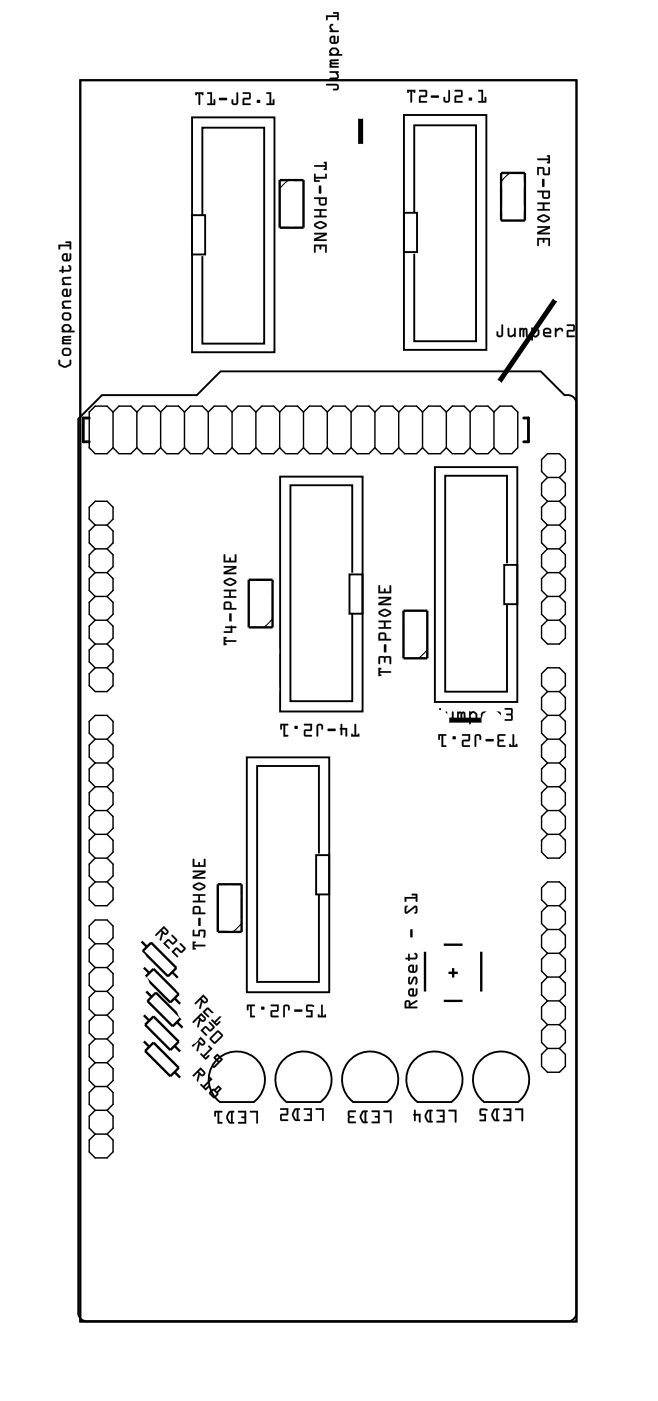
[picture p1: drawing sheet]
<svg xmlns="http://www.w3.org/2000/svg" width="70mm" height="150mm" viewBox="0 0 70 150" stroke-linecap="round" stroke-linejoin="round" font-family="sans-serif">
<g fill="none" stroke="#000" stroke-width=".2">
<path d="M8.6 8.6h52.9v132.5h-52.9zM20.5 12.5h8.8v25.1h-8.8zM43.1 12.3h8.8v25.1h-8.8zM20.5 23h1.4v4.2h-1.4zM21.6 23v-9.4h6.6v23.1h-6.6v-9.4M43.1 22.7h1.4v4.2h-1.4zM44.2 22.7v-9.3h6.6v23h-6.6v-9.3M10.9 42.2h10.1l2.5-2.6h34.2l2.5 2.6a.97 .97 0 0 1 1.3 1v96.9a.9 .9 0 0 1-1 1h-51.2a.9 .9 0 0 1-.9-1v-95.4zM29.9 50.9h8.8v25.1h-8.8zM46.4 49.9h8.8v25h-8.8zM37.3 61.3h1.4v4.2h-1.4zM37.6 61.1v-9.3h-6.6v23.1h6.6v-9.4"/>
<path d="M53.8 60.3h1.4v4.2h-1.4zM54.1 60.1v-9.3h-6.6v23h6.6v-9.3M26.3 80.9h8.8v25h-8.8zM33.7 91.3h1.4v4.2h-1.4zM34 91.1v-9.3h-6.6v23h6.6v-9.3M23.4 113a3 3 0 0 1 4.2 .4 3 3 0 0 1-.5 4.3h-3.6a3 3 0 0 1-.1-4.7zM30.5 113a3 3 0 0 1 4.2 .4 3 3 0 0 1-.5 4.3h-3.6a3 3 0 0 1-.1-4.7zM37.6 113a3 3 0 0 1 4.2 .4 3 3 0 0 1-.5 4.3h-3.6a3 3 0 0 1-.1-4.7zM44.4 113a3 3 0 0 1 4.3 .4 3 3 0 0 1-.6 4.3h-3.6a3 3 0 0 1-.1-4.7zM51.5 113a3 3 0 0 1 4.3 .4 3 3 0 0 1-.5 4.3h-3.6a3 3 0 0 1-.2-4.7z"/>
</g>
<path d="M8.6 8.6h52.9v132.5h-52.9z" fill="none" stroke="#000" stroke-width=".11"/>
<g fill="none" stroke="#000" stroke-width=".25">
<path d="M29.8 19.2h2.6v5.1h-2.6zM53.5 18.5h2.5v5h-2.5zM26.5 61.9h2.6v5.1h-2.6zM43 65.2h2.6v5.1h-2.6zM23.2 94.4h2.6v5.1h-2.6zM15 100.4l.7 .7M15.2 101.5l.9-.9 2.7 2.7-.9 .9zM15.3 111.1l.6 .7M15.3 103.2l.6 .7M15.3 108.3l.6 .7M15.5 112.2l.9-.9 2.7 2.7-.9 .9zM15.5 104.3l.9-.9 2.7 2.7-.9 .9z"/>
<path d="M15.5 109.4l.9-.9 2.7 2.7-.9 .9zM15.5 105.8l.7 .6M15.7 106.9l.9-.9 2.7 2.7-.9 .9zM18.4 103.8l.7 .7M18.6 114.5l.7 .6M18.6 106.6l.7 .7M18.6 111.7l.7 .6M18.9 109.1l.7 .7M45.3 101.6v4.3M47.3 100.9h2M47.3 106.9h2M47.8 103.9h1"/>
<path d="M48.3 103.4v1M51.3 101.6v4.3"/>
</g>
<path d="M38.5 12.6v2.9M59.3 32l-6.1 8.8M47.8 76.9h3.7" fill="none" stroke="#000" stroke-width=".53"/>
<path d="M30.7 19.2l-.9 .9M54.4 18.5l-.9 .9M29.1 66.1l-.9 .9M45.6 69.4l-.9 .9M25.8 98.6l-.9 .9" fill="none" stroke="#000" stroke-width=".13"/>
<path d="M9.5 44.6h-.6v2.6h.6M55.9 44.6h.5v2.6h-.5" fill="none" stroke="#000" stroke-width=".3"/>
<g fill="none" stroke="#000" stroke-width=".15">
<path d="M10.2 56.1l-.7-.7v-1.2l.7-.7h1.2l.7 .7v1.2l-.7 .7M10.2 58.6h1.2M10.2 56.1h1.2M10.2 56.1l-.7 .6v1.3l.7 .6M10.2 58.6l-.7 .6v1.3l.7 .6M11.4 56.1l.7 .6v1.3l-.7 .6M11.4 58.6l.7 .6v1.3l-.7 .6M12.1 44l-.7-.6h-1.2l-.7 .6v3.8l.7 .6h1.2l.7-.6M12.1 47.8l.6 .6h1.3l.6-.6M12.1 44v3.8M12.1 44l.6-.6h1.3l.6 .6M14.6 47.8l.6 .6h1.3l.6-.6"/>
<path d="M14.6 44l.6-.6h1.3l.6 .6M14.6 44v3.8M17.1 47.8l.7 .6h1.2l.7-.6M17.1 44l.7-.6h1.2l.7 .6M17.1 44v3.8M19.7 47.8l.6 .6h1.3l.6-.6M19.7 44l.6-.6h1.3l.6 .6M19.7 44v3.8M22.2 47.8l.7 .6h1.2l.7-.6M22.2 44l.7-.6h1.2l.7 .6M22.2 44v3.8M24.8 47.8l.6 .6h1.3l.6-.6"/>
<path d="M24.8 44l.6-.6h1.3l.6 .6M24.8 44v3.8M27.3 47.8l.6 .6h1.3l.6-.6M27.3 44l.6-.6h1.3l.6 .6M27.3 44v3.8M29.8 47.8l.7 .6h1.2l.7-.6M29.8 44l.7-.6h1.2l.7 .6M29.8 44v3.8M32.4 47.8l.6 .6h1.3l.6-.6M32.4 44l.6-.6h1.3l.6 .6M32.4 44v3.8M34.9 47.8l.7 .6h1.2l.7-.6"/>
<path d="M34.9 44l.7-.6h1.2l.7 .6M34.9 44v3.8M37.5 47.8l.6 .6h1.3l.6-.6M37.5 44l.6-.6h1.3l.6 .6M37.5 44v3.8M40 47.8l.6 .6h1.3l.6-.6M40 44l.6-.6h1.3l.6 .6M40 44v3.8M42.5 47.8l.7 .6h1.2l.7-.6M42.5 44l.7-.6h1.2l.7 .6M42.5 44v3.8M45.1 44l.6-.6h1.3l.6 .6"/>
<path d="M45.1 47.8l.6 .6h1.3l.6-.6M45.1 44v3.8M47.6 44l.7-.6h1.2l.7 .6M47.6 47.8l.7 .6h1.2l.7-.6M47.6 44v3.8M50.2 44l.6-.6h1.3l.6 .6M50.2 47.8l.6 .6h1.3l.6-.6M50.2 44v3.8M52.7 44l.6-.6h1.3l.6 .6v3.8l-.6 .6h-1.3l-.6-.6M52.7 44v3.8M58.4 51l-.6-.7v-1.2l.6-.7h1.3l.6 .7v1.2l-.6 .7M58.4 51l-.6 .6v1.3l.6 .6"/>
<path d="M58.4 53.5l-.6 .7v1.2l.6 .7M58.4 56.1l-.6 .6v1.3l.6 .6M58.4 58.6l-.6 .6v1.3l.6 .6M58.4 51h1.3M58.4 53.5h1.3M58.4 58.6h1.3M58.4 56.1h1.3M59.7 51l.6 .6v1.3l-.6 .6M59.7 53.5l.6 .7v1.2l-.6 .7M59.7 56.1l.6 .6v1.3l-.6 .6M59.7 58.6l.6 .6v1.3l-.6 .6M10.2 61.1h1.2"/>
<path d="M10.2 66.2h1.2M10.2 63.7h1.2M10.2 68.8h1.2M10.2 71.3l-.7 .6v1.3l.7 .6h1.2l.7-.6v-1.3l-.7-.6M10.2 78.9l-.7-.6v-1.3l.7-.6h1.2l.7 .6v1.3l-.7 .6M10.2 78.9h1.2M10.2 71.3h1.2M10.2 68.8l-.7 .6v1.3l.7 .6M10.2 66.2l-.7 .7v1.2l.7 .7M10.2 61.1l-.7 .7v1.2l.7 .7M10.2 63.7l-.7 .6v1.3l.7 .6M10.2 78.9l-.7 .7v1.2l.7 .7"/>
<path d="M11.4 61.1l.7 .7v1.2l-.7 .7M11.4 63.7l.7 .6v1.3l-.7 .6M11.4 66.2l.7 .7v1.2l-.7 .7M11.4 68.8l.7 .6v1.3l-.7 .6M11.4 78.9l.7 .7v1.2l-.7 .7M58.4 61.1l-.6 .7v1.2l.6 .7M58.4 63.7l-.6 .6v1.3l.6 .6M58.4 66.2l-.6 .7v1.2l.6 .7h1.3l.6-.7v-1.2l-.6-.7M58.4 73.8l-.6-.6v-1.3l.6-.6h1.3l.6 .6v1.3l-.6 .6M58.4 73.8l-.6 .7v1.2l.6 .7M58.4 76.4l-.6 .6v1.3l.6 .6M58.4 78.9l-.6 .7v1.2l.6 .7"/>
<path d="M58.4 61.1h1.3M58.4 66.2h1.3M58.4 63.7h1.3M58.4 73.8h1.3M58.4 76.4h1.3M58.4 78.9h1.3M59.7 61.1l.6 .7v1.2l-.6 .7M59.7 63.7l.6 .6v1.3l-.6 .6M59.7 73.8l.6 .7v1.2l-.6 .7M59.7 76.4l.6 .6v1.3l-.6 .6M59.7 78.9l.6 .7v1.2l-.6 .7M10.2 81.5h1.2"/>
<path d="M10.2 84h1.2M10.2 89.1h1.2M10.2 86.5h1.2M10.2 91.6h1.2M10.2 94.2l-.7 .6v1.3l.7 .6h1.2l.7-.6v-1.3l-.7-.6M10.2 81.5l-.7 .6v1.3l.7 .6M10.2 84l-.7 .6v1.3l.7 .6M10.2 86.5l-.7 .7v1.2l.7 .7M10.2 89.1l-.7 .6v1.3l.7 .6M10.2 91.6l-.7 .7v1.2l.7 .7M10.2 94.2h1.2M11.4 81.5l.7 .6v1.3l-.7 .6"/>
<path d="M11.4 84l.7 .6v1.3l-.7 .6M11.4 86.5l.7 .7v1.2l-.7 .7M11.4 89.1l.7 .6v1.3l-.7 .6M11.4 91.6l.7 .7v1.2l-.7 .7M58.4 81.5l-.6 .6v1.3l.6 .6M58.4 84l-.6 .6v1.3l.6 .6M58.4 86.5l-.6 .7v1.2l.6 .7M58.4 89.1l-.6 .6v1.3l.6 .6h1.3l.6-.6v-1.3l-.6-.6M58.4 96.7l-.6-.6v-1.3l.6-.6h1.3l.6 .6v1.3l-.6 .6M58.4 96.7l-.6 .6v1.3l.6 .6M58.4 99.2l-.6 .7v1.2l.6 .7M58.4 81.5h1.3"/>
<path d="M58.4 84h1.3M58.4 89.1h1.3M58.4 86.5h1.3M58.4 96.7h1.3M58.4 99.2h1.3M59.7 81.5l.6 .6v1.3l-.6 .6M59.7 84l.6 .6v1.3l-.6 .6M59.7 86.5l.6 .7v1.2l-.6 .7M59.7 96.7l.6 .6v1.3l-.6 .6M59.7 99.2l.6 .7v1.2l-.6 .7M10.2 100.8l-.7-.7v-1.2l.7-.7h1.2l.7 .7v1.2l-.7 .7M10.2 100.8l-.7 .6v1.3l.7 .6"/>
<path d="M10.2 103.3l-.7 .6v1.3l.7 .6M10.2 105.8l-.7 .7v1.2l.7 .7M10.2 108.4l-.7 .6v1.3l.7 .6M10.2 110.9l-.7 .7v1.2l.7 .7M10.2 113.5l-.7 .6v1.3l.7 .6M10.2 116l-.7 .6v1.3l.7 .6M10.2 118.5l-.7 .7v1.2l.7 .7M10.2 100.8h1.2M10.2 105.8h1.2M10.2 103.3h1.2M10.2 108.4h1.2M10.2 113.5h1.2"/>
<path d="M10.2 110.9h1.2M10.2 116h1.2M10.2 118.5h1.2M11.4 100.8l.7 .6v1.3l-.7 .6M11.4 103.3l.7 .6v1.3l-.7 .6M11.4 105.8l.7 .7v1.2l-.7 .7M11.4 108.4l.7 .6v1.3l-.7 .6M11.4 110.9l.7 .7v1.2l-.7 .7M11.4 113.5l.7 .6v1.3l-.7 .6M11.4 116l.7 .6v1.3l-.7 .6M11.4 118.5l.7 .7v1.2l-.7 .7M58.4 101.8l-.6 .6v1.3l.6 .6"/>
<path d="M58.4 104.3l-.6 .7v1.2l.6 .7M58.4 106.9l-.6 .6v1.3l.6 .6M58.4 109.4l-.6 .6v1.3l.6 .6M58.4 111.9l-.6 .7v1.2l.6 .7h1.3l.6-.7v-1.2l-.6-.7M58.4 104.3h1.3M58.4 101.8h1.3M58.4 106.9h1.3M58.4 111.9h1.3M58.4 109.4h1.3M59.7 101.8l.6 .6v1.3l-.6 .6M59.7 104.3l.6 .7v1.2l-.6 .7M59.7 106.9l.6 .6v1.3l-.6 .6"/>
<path d="M59.7 109.4l.6 .6v1.3l-.6 .6M10.2 121.1l-.7 .6v1.3l.7 .6h1.2l.7-.6v-1.3l-.7-.6M10.2 121.1h1.2"/>
</g>
<g fill="#000">
<path d="M20.8 9.8h.9v.3a.1 .1 0 0 1-.1 .1 .11 .11 0 0 1-.1-.2h-.1v1.1a.1 .1 0 0 1-.1 .1 .1 .1 0 0 1-.1-.1v-1.1h-.2a.11 .11 0 0 1 0 .2 .11 .11 0 0 1-.2-.1zM20.8 9.9l.1 .3 .1-.2h.2v1.1l.1 .1v-1.2h.2l.1 .2 .1-.3zM22.1 9.9l.5-.1v1.2h.2v-.3a.1 .1 0 0 1 .1-.1 .1 .1 0 0 1 .1 .1l-.1 .5h-.7a.1 .1 0 0 1-.1-.1 .1 .1 0 0 1 .1-.1h.2v-1h-.3zM22.1 9.9l.1 .1h.3v1l-.3 .1-.1 .1h.8v-.6l-.1 .1v.3h-.2v-1.1zM23.4 10.5l.7-.1 .1 .2-.1 .1h-.7v-.1zM23.4 10.5v.2h.7l.1-.1-.1-.1zM25.2 9.9h.2v1.1a.37 .37 0 0 1-.3 .2 .37 .37 0 0 1-.4-.2v-.3a.1 .1 0 0 1 .1-.1 .1 .1 0 0 1 .1 .1v.3h.3zM25.3 9.9l-.1 1.1h-.3l-.1-.4-.1 .1v.3a.35 .35 0 0 0 .4 .2 .35 .35 0 0 0 .3-.2v-1.1zM25.9 9.9l.7-.1 .1 .2v.6h-.6v.4h.6a.1 .1 0 0 1 .1 .1 .1 .1 0 0 1-.1 .1h-.8v-.7l.7-.1v-.4h-.7zM25.9 9.9v.1h.7v.5h-.7v.7h.8v-.1l-.6-.1v-.4h.6v-.6l-.1-.1zM27.4 10.7h.3v.3h-.3zM27.4 10.7v.3h.3v-.3zM28.4 9.9l.5-.1v1.2h.2v-.3a.1 .1 0 0 1 .1-.1 .1 .1 0 0 1 .1 .1v.5h-.8a.1 .1 0 0 1-.1-.1 .1 .1 0 0 1 .1-.1h.3v-1h-.3zM28.4 9.9l.1 .1h.3v1l-.3 .1-.1 .1h.8v-.6l-.1 .1v.3h-.2v-1.1z"/>
<path d="M20.8 9.9h.9l-.1 .3-.1-.2h-.1l-.1 1.2-.1-.1v-1.1h-.2v.2h-.1zM22.1 9.9h.5v1.1h.2v-.4h.1v.6h-.8v-.2h.3v-1h-.3zM23.4 10.5l.7-.1 .1 .2-.1 .1h-.7v-.1zM25.3 9.9h.1v1.1a.36 .36 0 0 1-.3 .2 .36 .36 0 0 1-.4-.2v-.4h.1h.1v.4h.3zM25.9 9.9h.7l.1 .1v.6h-.6v.4h.6v.2h-.8v-.7l.7-.1v-.4h-.7zM27.4 10.7h.3v.3h-.3zM28.4 9.9h.5v1.1h.2v-.4h.1v.6h-.8l.1-.2h.3v-1h-.3z"/>
<path d="M33.5 17.7l1.2-.1v-.1l-.1-.1-.1-.1h.4v.9l-.4-.1 .1-.1h.1v-.2h-1.1zM33.5 18.6h.2v.3h1v-.3h.1l.1 .5h-1.2v.1h.4v.2h-.5zM34 19.8h.2l.1 .1v.7l-.1 .1-.2-.1zM33.5 21.1h1.4l-.1 .7-.1 .1h-.5l-.2-.1v-.6h-.4zM34.2 21.2v.5h.5v-.5zM33.5 22.4l1.3-.1v.2h-.5v.5h.5l.1 .1-1.3 .1v-.2h.5v-.5h-.5zM33.6 23.9l.6-.3 .5 .2a.23 .23 0 0 1 0 .4l-.6 .3-.5-.3-.1-.2zM33.7 24l.5 .3 .5-.3-.5-.2zM33.5 24.9h1.4v.2l-1.1 .5h1l.1 .1h-1.4v-.2l1-.5h-.9zM33.5 26.1h1.4v.8h-.2v-.6h-.4v.3h-.1h-.1v-.3h-.4v.6l-.1 .1z"/>
<path d="M33.5 17.6h1.2v-.1a.11 .11 0 0 1-.2-.1 .11 .11 0 0 1 .1-.1h.3v.9h-.3a.11 .11 0 0 1-.1-.2 .1 .1 0 0 1 .2 0v-.2h-1.1h-.1zM33.5 17.7l.1 .1h1.1v.2l-.1 .1 .3 .1v-.9h-.3l.1 .2v.1zM33.5 18.6h.2v.3h1v-.3a.1 .1 0 0 1 .1-.1 .1 .1 0 0 1 .1 .1v.5h-1.2v.1h.3a.1 .1 0 0 1 .1 .1 .1 .1 0 0 1-.1 .1h-.5zM33.5 18.6l.1 .8h.5v-.1l-.4-.1v-.1h1.2l-.1-.5h-.1v.3h-1v-.3zM34 19.8h.2l.1 .1v.7l-.1 .1-.2-.1zM34.1 19.8l-.1 .8 .2 .1 .1-.1v-.7zM33.5 21.1h1.4v.7l-.2 .1h-.5l-.2-.1v-.6h-.4zM33.5 21.1l.1 .1h.4v.6l.2 .1h.5l.1-.1 .1-.7zM34.2 21.2v.5h.5v-.5zM34.2 21.2h.5v.5h-.5zM33.5 22.4l1.3-.1a.1 .1 0 0 1 .1 .1 .1 .1 0 0 1-.1 .1h-.5v.5h.5a.1 .1 0 0 1 .1 .1 .1 .1 0 0 1-.1 .1h-1.2a.1 .1 0 0 1-.1-.1 .1 .1 0 0 1 .1-.1h.5v-.5h-.5zM33.5 22.4l.1 .1h.5v.5h-.5v.2l1.2-.1v-.1h-.5v-.5h.5v-.2zM33.6 23.9l.6-.3 .5 .2a.24 .24 0 0 1 0 .4l-.6 .3-.5-.3-.1-.2zM33.6 23.9a.23 .23 0 0 0 0 .3l.6 .3 .5-.3a.24 .24 0 0 0 0-.4l-.5-.2zM33.7 24l.5 .3 .5-.3-.5-.2zM33.7 24l.5-.2 .5 .2-.5 .3-.5-.2zM33.5 24.9l1.4-.1v.3l-1.1 .5 1-.1a.1 .1 0 0 1 .1 .1 .1 .1 0 0 1-.1 .1h-1.3v-.2l1-.5h-.9h-.1zM33.5 24.9l.1 .1h1l-1.1 .5v.2h1.3v-.1h-1l1.1-.5v-.2zM33.5 26.1h1.4v.8a.1 .1 0 0 1-.1 .1 .1 .1 0 0 1-.1-.1v-.6h-.4v.3a.1 .1 0 0 1-.1 .1 .1 .1 0 0 1-.1-.1v-.3h-.4v.6a.1 .1 0 0 1-.1 .1 .1 .1 0 0 1-.1-.1zM33.5 26.1l.1 .9 .1-.1v-.6h.4v.3h.1h.1v-.3h.4v.6h.1l.1-.8z"/>
<path d="M34.8 9h1.1a.36 .36 0 0 1 .3 .3 .36 .36 0 0 1-.3 .3h-.3h-.1l.1-.1 .3-.1v-.3h-1zM35.2 7.6h.9v.2h-.1a.38 .38 0 0 1 .2 .3 .38 .38 0 0 1-.3 .4l-.7-.1v-.1h.7l.1-.1-.2-.4h-.6zM35.2 6.4h.9v.1l-.8 .1 .1 .1h.7v.2h-.8l.1 .1 .7 .1v.1h-.9zM35.3 5.2l.1-.1a.54 .54 0 0 1 .8 .4l-.1 .3h.4v.1h-1.3a.09 .09 0 0 1-.1-.1 .1 .1 0 0 1 .2 0l-.2-.3zM35.4 5.3l-.1 .2 .2 .3h.3l.2-.2-.2-.3zM35.3 3.9l.2-.1h.3v.7l.2-.1v-.5l.1-.1v.7l-.3 .2-.5-.1-.1-.2v-.3zM35.4 4l-.1 .4 .3 .1v-.5zM35.2 2.6h.2a.1 .1 0 0 1 .2 0 .11 .11 0 0 1-.2 .1l-.1 .3 .3 .2 .5 .1v.1h-.9v-.1l.1-.1-.1-.2zM34.8 1.6h1.2v-.1h-.4l-.1-.2h.6v.8h-.1v-.3h-1v.3l-.2 .1z"/>
<path d="M34.8 9l1.1-.1a.37 .37 0 0 1 .3 .4 .37 .37 0 0 1-.3 .4h-.3a.1 .1 0 0 1-.1-.1 .1 .1 0 0 1 .1-.1l.3-.1v-.2l-1-.1zM34.8 9l.1 .1h1l.1 .4-.5 .1h.1h.3a.35 .35 0 0 0 .2-.3 .35 .35 0 0 0-.2-.3zM35.2 7.6h.9a.1 .1 0 0 1 0 .1 .1 .1 0 0 1-.1 .1 .39 .39 0 0 1-.1 .7h-.7a.09 .09 0 0 1-.1-.1 .09 .09 0 0 1 .1-.1h.7l.1-.2-.2-.3h-.6zM35.2 7.6v.2h.6l.2 .4-.1 .1h-.7v.1l.7 .1a.32 .32 0 0 0 .2-.5l-.1-.2 .1-.1v-.1zM35.2 6.4l.9-.1a.1 .1 0 0 1 .1 .1 .1 .1 0 0 1-.1 .1l-.8 .1 .1 .1h.7a.1 .1 0 0 1 .1 .1 .1 .1 0 0 1-.1 .1h-.8l.1 .1h.7a.1 .1 0 0 1 .1 .1 .1 .1 0 0 1-.1 .1h-.9zM35.2 6.4v.8h.9v-.1h-.7l-.1-.2 .8-.1v-.1h-.7l-.1-.1 .8-.1v-.1zM35.3 5.2l.2-.1a.5 .5 0 0 1 .6 .2l.1 .3-.1 .2h.3a.1 .1 0 0 1 .1 .1 .1 .1 0 0 1-.1 .1h-1.2a.11 .11 0 0 1-.1-.2 .1 .1 0 0 1 .2 0l-.2-.3zM35.2 5.3l-.1 .2 .2 .3h-.2l.1 .1h1.3v-.1h-.5l.2-.2v-.2l-.3-.3h-.5zM35.5 5.3l-.2 .2 .2 .3h.3l.2-.2-.2-.3zM35.4 5.3h.4l.2 .3-.2 .2h-.3l-.2-.3zM35.3 3.9l.2-.1h.3v.7l.2-.1v-.5a.1 .1 0 0 1 .1-.1 .1 .1 0 0 1 .1 .1v.5l-.1 .2-.2 .1h-.4l-.3-.2v-.4zM35.3 3.9l-.1 .2v.3l.1 .2 .5 .1 .3-.2v-.7l-.1 .1v.5l-.2 .1-.1-.7h-.2zM35.4 4.1l-.1 .3 .3 .1v-.5zM35.4 4h.2v.5l-.3-.1zM35.2 2.6l.2-.1a.14 .14 0 0 1 .2 .2 .11 .11 0 0 1-.2 0l-.1 .3 .3 .2h.5a.1 .1 0 0 1 .1 .1 .1 .1 0 0 1-.1 .1h-.9a.1 .1 0 0 1-.1-.1 .1 .1 0 0 1 .1-.1h.1l-.1-.2zM35.2 2.6v.4l.2 .3h-.2v.1h.9v-.1h-.5l-.3-.3v-.2l.2-.2zM34.8 1.6h1.2v-.1h-.4a.1 .1 0 0 1-.1-.1 .1 .1 0 0 1 .1-.1h.5l.1 .8a.1 .1 0 0 1-.1 .1 .1 .1 0 0 1-.1-.1v-.3h-1v.3a.1 .1 0 0 1-.1 .1 .1 .1 0 0 1-.1-.1zM34.8 1.6v.5h.1l.1-.3h1v.3h.1v-.8h-.6l.1 .2h.4v.1z"/>
<path d="M43.4 9.6h.9v.2a.1 .1 0 0 1-.1 .1 .1 .1 0 0 1-.1-.1h-.1v1.1a.1 .1 0 0 1-.1 .1 .1 .1 0 0 1-.1-.1v-1.1h-.2a.11 .11 0 0 1 0 .1 .11 .11 0 0 1-.2 0zM43.4 9.6l.1 .3 .1-.1h.2v1.1h.1l.1-1.1h.1l.2 .1v-.3zM44.7 9.6h.7l.2 .1-.1 .6-.6 .1v.4h.6a.1 .1 0 0 1 .1 .1 .1 .1 0 0 1-.1 .1h-.8v-.8h.7v-.4h-.6zM44.7 9.6l.1 .2h.6v.4h-.6l-.1 .8 .8-.1v-.1h-.6v-.4l.6-.1 .1-.6-.2-.1zM46 10.2h.7l.1 .2-.1 .1h-.6l-.1-.1zM46 10.2l.1 .2h.6h.1l-.1-.2zM47.9 9.6l.1 .1v1a.37 .37 0 0 1-.3 .3 .37 .37 0 0 1-.4-.3v-.3a.1 .1 0 0 1 .1-.1 .1 .1 0 0 1 .1 .1v.4h.3zM47.9 9.6l-.1 1.1-.3 .1-.1-.5-.1 .1v.3a.35 .35 0 0 0 .4 .3 .35 .35 0 0 0 .3-.3v-1zM48.5 9.6h.7l.2 .1-.1 .6-.6 .1v.4h.6a.1 .1 0 0 1 .1 .1 .1 .1 0 0 1-.1 .1h-.8v-.8h.7v-.4h-.7zM48.5 9.6v.2h.7v.4h-.7v.8l.8-.1v-.1h-.6v-.4l.6-.1v-.6l-.1-.1zM50 10.4h.3v.3h-.3zM50 10.4v.3h.3v-.3zM51 9.6h.5v1.2h.2v-.4a.1 .1 0 0 1 .1-.1 .1 .1 0 0 1 .1 .1v.5l-.8 .1a.1 .1 0 0 1-.1-.1 .1 .1 0 0 1 .1-.1h.3v-1h-.3zM51 9.6l.1 .2h.3v1h-.3l-.1 .1h.8v-.5h-.1v.4h-.2v-1.2z"/>
<path d="M43.4 9.6h.9v.3h-.1l-.1-.1h-.1l-.1 1.2-.1-.1v-1.1h-.2v.1h-.1zM44.7 9.6h.7l.2 .1-.1 .6-.6 .1v.4h.6v.2h-.8l.1-.8h.6v-.4h-.6zM46 10.2h.7l.1 .2h-.1h-.6h-.1zM47.9 9.6l.1 .1v1a.36 .36 0 0 1-.3 .3 .36 .36 0 0 1-.4-.3v-.3l.1-.1 .1 .1v.4l.3-.1zM48.5 9.6h.7l.1 .1v.6l-.6 .1v.4h.6v.2h-.8v-.8h.7v-.4h-.7zM50 10.4h.3v.3h-.3zM51 9.6h.5v1.2h.2v-.4l.1-.1v.7l-.8-.1 .1-.1h.3v-1h-.3z"/>
<path d="M57.3 16.9h1.2v-.2h-.1v-.1h.3v.8h-.3v-.1h.1v-.2h-1.1zM57.3 17.8l.7 .1 .1 .6h.4v-.6l.1-.1 .1 .8-.2 .1h-.5l-.1-.2v-.5h-.4v.6l-.1 .1zM57.9 19.1h.1l.1 .1v.7l-.1 .1-.2-.1zM57.3 20.4h1.4v.7l-.2 .1h-.5l-.1-.1-.1-.6h-.4zM58 20.5v.5h.5v-.5zM57.3 21.6h1.3v.2h-.5v.5h.5l.1 .1-1.3 .1v-.2h.5v-.5h-.5zM57.4 23.1l.6-.2 .6 .2a.23 .23 0 0 1 0 .4l-.7 .2-.5-.2-.1-.2zM57.5 23.3l.5 .3 .5-.3-.5-.2zM57.3 24.2l1.4-.1v.3l-1.1 .4h1l.1 .2h-1.4v-.2l1.1-.5h-1zM57.3 25.4h1.4v.8h-.2v-.6h-.4v.3h-.1h-.1v-.3h-.4v.6l-.1 .1z"/>
<path d="M57.3 16.9h1.2v-.1a.11 .11 0 0 1-.1-.1 .11 .11 0 0 1 0-.1h.3v.9h-.3a.1 .1 0 0 1 0-.2 .1 .1 0 0 1 .1 0v-.2h-1.1l-.1-.1zM57.3 17l.1 .1h1.1v.2l-.1 .1h.3v-.8h-.3l.1 .1v.2zM57.3 17.8l.7 .1 .1 .6h.4v-.6a.1 .1 0 0 1 .1-.1 .1 .1 0 0 1 .1 .1v.6l-.1 .2h-.6l-.1-.7h-.4v.6a.1 .1 0 0 1-.1 .1 .1 .1 0 0 1-.1-.1zM57.3 17.8l.1 .9 .1-.1v-.6h.4v.5l.1 .2h.5l.2-.1-.1-.8-.1 .1v.6h-.4l-.1-.6zM57.9 19.1h.1l.1 .1v.7l-.1 .1-.2-.1zM57.9 19.1l-.1 .8 .2 .1 .1-.1v-.7zM57.3 20.4l1.4-.1v.8l-.2 .1h-.5l-.2-.1v-.6h-.4zM57.3 20.4l.1 .1h.4l.1 .6 .1 .1h.5l.2-.1v-.7zM58 20.5v.5h.5v-.5zM58 20.5h.5v.5h-.5zM57.3 21.6h1.3a.1 .1 0 0 1 .1 .1 .1 .1 0 0 1-.1 .1h-.5v.5h.5a.1 .1 0 0 1 .1 .1 .1 .1 0 0 1-.1 .1h-1.2a.1 .1 0 0 1-.1-.1 .1 .1 0 0 1 .1-.1h.5v-.5h-.5zM57.3 21.7l.1 .1h.5v.5h-.5v.2l1.3-.1-.1-.1h-.5v-.5h.5v-.2zM57.4 23.1l.6-.2 .6 .2a.24 .24 0 0 1 0 .4l-.7 .3-.5-.3-.1-.2zM57.4 23.2a.23 .23 0 0 0 0 .3l.6 .2 .6-.2a.24 .24 0 0 0 0-.4l-.6-.2zM57.5 23.3l.5 .3 .5-.3-.5-.2zM57.5 23.3l.5-.2 .5 .2-.5 .3-.5-.2zM57.3 24.2l1.4-.1v.3l-1.1 .4h1a.1 .1 0 0 1 .1 .1 .1 .1 0 0 1-.1 .1h-1.3v-.2l1.1-.5h-1h-.1zM57.3 24.2l.1 .1h1l-1.1 .5v.2h1.4l-.1-.2h-1l1.1-.4v-.3zM57.3 25.4h1.4v.8a.1 .1 0 0 1-.1 .1 .1 .1 0 0 1-.1-.1v-.6h-.4v.2a.1 .1 0 0 1-.1 .1 .1 .1 0 0 1-.1-.1v-.2h-.4v.6a.1 .1 0 0 1-.1 .1 .1 .1 0 0 1-.1-.1zM57.3 25.4l.1 .9 .1-.1v-.6h.4v.3h.1h.1v-.3h.4v.6h.2v-.8z"/>
<path d="M6.3 38.4l.1 .1v.4l.5 .2 .5-.2v-.4l.1-.1 .1 .1a.6 .6 0 0 1-.6 .8l-.3-.1-.4-.2-.1-.2zM6.6 37.5a.5 .5 0 0 1 1 0 .5 .5 0 0 1-1 0zM6.8 37.4v.3l.1 .1h.4l.1-.1v-.3l-.1-.1zM6.7 36l.9-.1-.1 .1-.7 .1 .1 .1h.7l-.1 .2h-.7l.1 .2h.6l.1 .1h-1zM6.8 34.7l.1-.1a.54 .54 0 0 1 .7 .4l-.1 .3h.4v.2h-1.3a.1 .1 0 0 1 0-.2 .09 .09 0 0 1 .1 0l-.1-.3zM6.9 34.8l-.2 .3 .3 .2h.3l.2-.2-.2-.3zM6.6 33.8a.5 .5 0 0 1 1 0 .5 .5 0 0 1-1 0zM6.8 33.6v.3l.1 .1h.4l.1-.1v-.2l-.1-.2zM6.7 32.2l.2-.1h.7l-.1 .2h-.6l-.1 .1 .2 .4h.5l.1 .1h-1v-.1h.2l-.2-.3zM6.7 30.9l.2-.1h.3l.1 .7 .1-.1v-.5l.2-.1-.1 .7-.2 .2-.5-.1-.2-.2v-.3zM6.8 31.1v.3l.3 .1v-.5zM6.7 29.7l.2-.1h.7l-.1 .1-.6 .1h-.1l.2 .5h.5l.1 .1h-1v-.1h.2l-.2-.4zM6.6 28.4h.2v.4h.5l.1-.2-.1-.2v-.1a.35 .35 0 0 1 .3 .3 .35 .35 0 0 1-.3 .4h-.5l-.1 .2-.1-.2h-.3l.1-.2h.2zM6.7 27.1l.2-.1 .3 .1 .1 .6 .1-.1v-.5h.2l-.1 .6-.2 .2h-.5l-.2-.3v-.3zM6.8 27.3v.3l.3 .1v-.5zM6.2 26.1h1.2v-.1l-.4-.1v-.1h.5l.1 .8h-.2v-.3h-1v.3h-.1z"/>
<path d="M6.3 38.4h.1v.5l.5 .2 .5-.2v-.4a.1 .1 0 0 1 .1-.1 .1 .1 0 0 1 .1 .1l-.1 .5-.6 .3-.6-.3zM6.3 38.4v.6l.4 .2a.83 .83 0 0 0 .9-.3v-.4l-.1-.1-.1 .1v.4l-.4 .2h-.2l-.4-.2v-.4zM6.6 37.5a.51 .51 0 0 1 1 0 .51 .51 0 0 1-1 0zM6.6 37.5a.5 .5 0 0 0 1 0 .5 .5 0 0 0-1 0zM6.8 37.4v.3l.1 .1h.4l.1-.1-.1-.4zM6.8 37.4l.5-.1 .1 .1v.3l-.1 .1h-.4l-.1-.1zM6.7 35.9h.8a.1 .1 0 0 1 .1 0 .1 .1 0 0 1-.1 .1l-.7 .1 .1 .1h.6a.1 .1 0 0 1 .1 .1 .1 .1 0 0 1-.1 .1h-.7l.1 .2h.6a.1 .1 0 0 1 .1 .1 .1 .1 0 0 1-.1 .1l-.9-.1zM6.7 36l-.1 .7h1l-.1-.1h-.6l-.1-.1 .8-.1-.1-.2h-.6l-.1-.1 .7-.1 .1-.1zM6.8 34.7l.2-.1a.5 .5 0 0 1 .6 .2v.3l-.1 .2h.4a.1 .1 0 0 1 .1 .1 .1 .1 0 0 1-.1 .1h-1.2a.1 .1 0 0 1-.1-.1 .1 .1 0 0 1 .1-.1l-.1-.3zM6.7 34.8l-.1 .2 .1 .3-.1 .1v.1l1.4-.1-.1-.1h-.4l.1-.1v-.3l-.3-.3h-.4zM6.9 34.8l-.1 .3 .2 .2h.3l.1-.2-.1-.3zM6.9 34.8h.4l.2 .3-.2 .2h-.4l-.2-.2zM6.6 33.8a.51 .51 0 0 1 1 0 .51 .51 0 0 1-1 0zM6.6 33.8a.5 .5 0 0 0 1 0 .5 .5 0 0 0-1 0zM6.8 33.6v.3l.1 .1h.4l.1-.1-.1-.3zM6.8 33.6l.5-.1 .1 .1v.4h-.1h-.4l-.1-.1zM6.7 32.2l.8-.1a.09 .09 0 0 1 .1 .1 .09 .09 0 0 1-.1 .1h-.6l-.1 .2 .2 .3h.5a.1 .1 0 0 1 .1 .1 .1 .1 0 0 1-.1 .1h-.8a.11 .11 0 0 1-.1-.2 .1 .1 0 0 1 .2 0l-.2-.3zM6.7 32.2l-.1 .3 .2 .3h-.2v.1h1l-.1-.1h-.5l-.2-.3v-.2l.7-.1 .1-.1h-.7zM6.7 30.9l.2-.1h.3v.7l.2-.1v-.5a.1 .1 0 0 1 .1-.1 .1 .1 0 0 1 .1 .1v.5l-.1 .2-.1 .1h-.5l-.3-.2v-.4zM6.7 30.9l-.1 .2v.3l.2 .2 .5 .1 .2-.2 .1-.6h-.2v.5l-.1 .1h-.1v-.6l-.3-.1zM6.8 31.1v.3l.3 .1v-.5zM6.8 31h.3v.5l-.3-.1zM6.7 29.7l.8-.1a.09 .09 0 0 1 .1 0 .09 .09 0 0 1-.1 .1l-.6 .1-.1 .2 .2 .3 .5-.1a.1 .1 0 0 1 .1 .1 .1 .1 0 0 1-.1 .1h-.8a.1 .1 0 0 1-.1-.1 .1 .1 0 0 1 .2 0l-.2-.4zM6.7 29.7l-.1 .2 .2 .4h-.2v.1h1l-.1-.1h-.5l-.2-.3v-.2l.7-.1 .1-.1h-.7zM6.6 28.4h.2v.4h.5l.1-.2-.1-.2v-.1a.21 .21 0 0 1 .2 0 .21 .21 0 0 1 .1 .3v.2l-.2 .2h-.6v.1a.1 .1 0 0 1-.1 .1 .1 .1 0 0 1-.1-.1v-.1h-.2a.1 .1 0 0 1-.1-.1 .1 .1 0 0 1 .1-.1h.2zM6.6 28.4v.4h-.2l-.1 .2h.3l.1 .2 .1-.2h.5a.37 .37 0 0 0 .3-.3 .37 .37 0 0 0-.2-.4l-.1 .1 .1 .2v.2h-.1h-.5v-.4zM6.7 27.1l.2-.1 .3 .1v.6l.2-.1v-.5a.1 .1 0 0 1 .1-.1 .1 .1 0 0 1 .1 .1v.5l-.1 .2-.1 .1h-.5l-.3-.2v-.4zM6.7 27.1l-.1 .2v.3l.2 .2 .5 .1 .2-.2 .1-.6h-.2v.5l-.1 .1h-.1v-.6l-.3-.1zM6.8 27.3v.3l.3 .1v-.5zM6.8 27.3l.3-.1v.5l-.3-.1zM6.2 26.1h1.2v-.1h-.3a.1 .1 0 0 1-.1-.1 .1 .1 0 0 1 .1-.1h.5v.8a.1 .1 0 0 1-.1 .1 .1 .1 0 0 1-.1-.1v-.3h-1v.3a.1 .1 0 0 1-.1 .1 .1 .1 0 0 1-.1-.1zM6.2 26.1l.1 .5h.1v-.3h1v.3h.2l-.1-.8h-.5v.1h.4v.2z"/>
<path d="M53.5 34.7h.2v1a.37 .37 0 0 1-.4 .3 .37 .37 0 0 1-.3-.3v-.2a.1 .1 0 0 1 .1-.1 .1 .1 0 0 1 .1 .1v.3h.3zM53.5 34.7v1.1h-.3l-.1-.4h-.1v.3a.35 .35 0 0 0 .3 .3 .35 .35 0 0 0 .4-.3v-1zM54.2 35l.1 .1 .1 .6v.1l.4-.2v-.5a.1 .1 0 0 1 .1-.1 .1 .1 0 0 1 .1 .1v.8a.1 .1 0 0 1-.1 .1 .11 .11 0 0 1-.1-.2 .39 .39 0 0 1-.6-.1zM54.2 35v.7a.32 .32 0 0 0 .5 .2l.2-.1v.2l.1-.1v-.8h-.1v.5l-.5 .2-.1-.1v-.6zM55.4 35h.3l.2 .1a.21 .21 0 0 1 .2-.1 .21 .21 0 0 1 .2 .2v.7a.1 .1 0 0 1-.1 .1 .1 .1 0 0 1-.1-.1v-.7l-.2 .1v.6a.1 .1 0 0 1-.1 .1 .1 .1 0 0 1 0-.1l-.1-.7-.1 .1v.6a.1 .1 0 0 1-.1 .1 .1 .1 0 0 1-.1-.1zM55.4 35l.1 1 .1-.1v-.6l.1-.1 .1 .8 .1-.1v-.6l.2-.1v.7l.2 .1v-.8a.21 .21 0 0 0-.2-.2 .21 .21 0 0 0-.2 .1l-.2-.1zM56.7 35h.1l.1 .1 .1-.1h.2l.3 .2 .1 .2a.5 .5 0 0 1-.3 .6h-.3l-.1-.1v.4a.1 .1 0 0 1-.1 .1 .1 .1 0 0 1-.1-.1zM56.7 35v1.3l.1 .1v-.1v-.4l.2 .1h.3l.2-.3v-.3l-.3-.4h-.2l-.2 .1v-.1zM57 35.2l-.1 .2v.2l.3 .2 .2-.1v-.3l-.2-.2zM57 35.2l.2-.1 .2 .3v.3l-.3 .2-.3-.3 .1-.3zM58 35.1l.3-.1h.3l.1 .1 .1 .2v.3h-.7l.1 .2h.5a.1 .1 0 0 1 .1 .1 .1 .1 0 0 1-.1 .1h-.5l-.2-.1-.1-.2zM58 35.1l-.1 .6 .1 .2 .2 .1h.6v-.2h-.6l-.1-.1v-.1h.7v-.3l-.1-.2-.2-.1h-.2zM58.1 35.3v.1h.5l-.1-.2zM58.1 35.2h.4l.1 .3h-.5zM59.2 35h.2v.2l.2-.2a.33 .33 0 0 1 .3 0 .33 .33 0 0 1 .2 .3 .14 .14 0 0 1-.2 .1 .14 .14 0 0 1-.1-.2h-.1l-.3 .2v.5a.1 .1 0 0 1-.1 .1 .1 .1 0 0 1-.1-.1zM59.2 35l.1 1 .1-.1v-.5l.3-.2h.1l.2 .2a.23 .23 0 0 0 0-.3 .23 .23 0 0 0-.2-.1h-.2l-.2 .2-.1-.2zM60.5 34.7l.7-.1 .1 .1v.7h-.7v.4h.6a.1 .1 0 0 1 .1 .1 .1 .1 0 0 1-.1 .1h-.7v-.7l.7-.1v-.4h-.7zM60.5 34.7v.1h.7v.4l-.7 .1v.7h.8v-.2h-.7v-.4l.7-.1v-.6l-.1-.1z"/>
<path d="M53.5 34.7h.2v1a.36 .36 0 0 1-.4 .3 .36 .36 0 0 1-.3-.3v-.3h.1l.1 .4h.3zM54.2 35l.1 .1 .1 .6v.1l.4-.2 .1-.5 .1-.1v1h-.1l-.1-.2a.38 .38 0 0 1-.3 .2 .38 .38 0 0 1-.3-.3zM55.4 35l.8 .1 .1 .9-.2-.1v-.7l-.2 .1v.7l-.1-.1-.1-.7-.1 .1v.6l-.2 .1zM56.7 35h.1l.1 .1 .1-.1h.2l.3 .3a.54 .54 0 0 1-.4 .7l-.2-.1-.1 .4h-.1zM57 35.2l-.1 .1v.3l.2 .3 .3-.2v-.3l-.2-.3zM58 35.1l.3-.1h.3l.1 .1 .1 .2v.3l-.7 .1 .1 .1h.6v.2h-.6l-.2-.1-.1-.2zM58.1 35.3v.1h.5l-.1-.2zM59.2 35h.2v.2l.2-.2a.33 .33 0 0 1 .3 0 .33 .33 0 0 1 .2 .3 .12 .12 0 0 1-.2 .1 .12 .12 0 0 1 0-.2h-.2l-.3 .2v.5l-.1 .1zM60.5 34.7l.7-.1 .1 .1v.6l-.7 .1v.4h.7v.2h-.8v-.7l.7-.1v-.4h-.7z"/>
<path d="M23.9 68l.3 .1v.1h-.2v.2h1.1l.1 .1h-1.2v.2h.2v.1l-.3 .1zM24 66.9h.6l.1-.1 .5 .2-.4 .1v.5h-.8l-.1-.1v-.1h.7v-.3l-.5-.1zM24.5 65.5h.2v.1v.7l-.1 .1-.1-.1zM23.9 64.3l.2-.1h.4l.2 .2v.5h.5v.1l-1.3 .1zM24.1 64.4l-.1 .5h.5v-.5zM23.9 63h1.3v.1h-.6v.5l.6 .1v.1h-1.3v-.1l.6-.1v-.5h-.6zM23.9 62l.6-.3 .6 .2a.23 .23 0 0 1 0 .4l-.6 .3-.6-.3v-.2zM24 62.1l.5 .3 .5-.3-.5-.2zM23.9 60.5l1.3-.1v.3l-1 .4h.9l.1 .1-1.3 .1v-.2l1-.5h-.9zM23.9 59.2h.1v.7h.5v-.3v-.1l.1 .1v.3h.4v-.6l.2-.1v.8h-1.3z"/>
<path d="M23.9 68h.2a.1 .1 0 0 1 .1 .1 .11 .11 0 0 1-.2 .1v.2l1.1-.1a.1 .1 0 0 1 .1 .1 .1 .1 0 0 1-.1 .1h-1.1v.2a.11 .11 0 0 1 .2 0 .11 .11 0 0 1-.1 .2h-.2zM23.9 68v.9l.3-.1-.2-.1v-.2h1.2l-.1-.1h-1.1v-.2l.2-.1zM24 66.9h.6a.09 .09 0 0 1 .1-.1 .09 .09 0 0 1 .1 .1h.3a.1 .1 0 0 1 .1 .1 .1 .1 0 0 1-.1 .1h-.3v.5h-.8a.1 .1 0 0 1-.1-.1 .1 .1 0 0 1 .1-.1h.6v-.3h-.5zM24 66.9l.1 .1h.5v.4h-.7v.1l.1 .1h.8v-.6h.3h.1l-.5-.2-.1 .1zM24.5 65.5h.2v.1v.7l-.1 .1-.2-.1zM24.5 65.5v.8h.1h.1v-.7zM23.9 64.3l.2-.1h.4l.2 .2v.5h.4a.1 .1 0 0 1 .1 .1 .1 .1 0 0 1-.1 .1h-1.2v-.6zM23.9 64.3v.8l1.3-.1v-.1h-.5v-.5l-.2-.2zM24.1 64.4l-.1 .5h.5v-.5zM24.1 64.4h.4v.5h-.5zM23.9 63l1.2-.1a.1 .1 0 0 1 .1 .1 .1 .1 0 0 1-.1 .1h-.5v.5h.5a.1 .1 0 0 1 .1 .1 .1 .1 0 0 1-.1 .1h-1.1a.1 .1 0 0 1-.1-.1 .1 .1 0 0 1 .1-.1h.5v-.5h-.6zM23.9 63v.1h.6v.6h-.6v.1h1.3v-.1h-.6v-.6h.6v-.1zM23.9 62l.6-.3 .6 .2a.24 .24 0 0 1 0 .4l-.5 .3h-.1l-.6-.3v-.2zM23.9 62a.23 .23 0 0 0 .1 .3l.5 .3 .6-.3a.24 .24 0 0 0 0-.4l-.6-.2zM24.1 62.1l.4 .3 .5-.3-.5-.2zM24 62.1l.5-.2 .6 .2-.6 .3-.4-.2zM23.9 60.5l1.3-.1v.3l-1 .4h.9a.1 .1 0 0 1 .1 .1 .1 .1 0 0 1-.1 .1h-1.2v-.2l1-.5h-.9zM23.9 60.5l.1 .1h1l-1.1 .5v.2l1.3-.1-.1-.1h-1l1.1-.4v-.3zM23.9 59.2h.1v.7h.5l-.1-.3a.1 .1 0 0 1 .1-.1 .1 .1 0 0 1 .1 .1v.3h.4v-.6a.1 .1 0 0 1 .1-.1 .1 .1 0 0 1 .1 .1v.7h-1.3zM23.9 59.2v.8h1.3v-.8l-.1 .1v.6h-.5v-.3l-.1-.1v.1v.3h-.5v-.7z"/>
<path d="M37.8 77.3l.2 .1v1.1h.2v-.2h.1v.3h-.8v-.3h.1v.2h.2zM36.4 77.3h.1v.4h.5v.9h-.1v-.7h-.4v.5h-.2v-.5v-.1v-.1zM35 77.8h.7l.1 .2-.1 .1h-.7v-.1zM33.8 77.4l.5-.1 .2 .2v.3l-.1 .1-.1-.1v-.3h-.3l-.1 1.1h-.1v-1.1zM32.4 77.3h.9l-.1 .7h-.6v.5h.6v.1h-.6l-.2-.1 .1-.6h.6v-.4h-.6zM31.4 77.5h.3v.3h-.3zM29.9 77.3h.9l-.1 .2h-.3v1h.3v.1h-.5v-1.1h-.1v.3l-.1 .1z"/>
<path d="M37.8 77.3h.1l.1 .1v1.1h.2a.11 .11 0 0 1 0-.2 .11 .11 0 0 1 .1 .1v.3h-.8v-.3a.1 .1 0 0 1 .1-.1 .1 .1 0 0 1 0 .2h.2zM37.8 77.3v1.2h-.2l-.1-.2v.3h.8v-.3l-.1 .2h-.2v-1.1zM36.4 77.3h.1v.4h.5v.9a.1 .1 0 0 1-.1 .1 .1 .1 0 0 1-.1-.1l.1-.7h-.4v.5a.1 .1 0 0 1-.1 .1 .1 .1 0 0 1-.1-.1v-.5a.09 .09 0 0 1-.1-.1 .09 .09 0 0 1 .1-.1zM36.4 77.3l-.1 .4v.1v.1l.1 .5h.1v-.5h.4v.7h.1v-.9h-.5v-.4zM35 77.8h.7l.1 .2-.1 .1h-.7l-.1-.1zM35 77.8v.2h.7h.1l-.1-.2zM33.8 77.4l.2-.1 .4 .1 .1 .4a.1 .1 0 0 1-.1 .1 .1 .1 0 0 1-.1-.1v-.3h-.3v1.1a.1 .1 0 0 1-.1 .1 .1 .1 0 0 1-.1-.1v-1.1zM33.9 77.4l-.1 .1v1.1h.1v-1.1h.4l.1 .4 .1-.1v-.3l-.2-.2zM32.4 77.3h.9l-.1 .7h-.6v.5h.6a.1 .1 0 0 1 .1 .1 .1 .1 0 0 1-.1 .1h-.6l-.2-.2 .1-.6h.6v-.4h-.6zM32.5 77.3v.1h.6v.5h-.6l-.1 .6 .2 .1h.6v-.1h-.6v-.5h.6l.1-.7zM31.4 77.5h.3v.3h-.3zM31.5 77.5l-.1 .3h.3v-.3zM29.9 77.3h.8a.1 .1 0 0 1 .1 .1 .1 .1 0 0 1-.1 .1h-.3v1h.3a.1 .1 0 0 1 .1 .1 .1 .1 0 0 1-.1 .1h-.5v-1.2h-.1v.3a.1 .1 0 0 1-.1 .1 .1 .1 0 0 1-.1-.1zM29.9 77.3l.1 .6 .1-.1v-.4h.2l-.1 1.2h.5v-.1h-.3v-1.1h.3l.1-.1z"/>
<path d="M40.4 71.3l.3 .1v.1h-.2v.2h1.1l.1 .1h-1.2v.2h.2v.1l-.3 .1zM40.4 70.1h1.2l.1 .1v.7h-.1v-.7h-.4l-.1 .5h-.1l-.1-.5h-.4v.6l-.1 .1zM41 68.8h.2v.1v.7l-.1 .1-.1-.1zM40.5 67.6l.1-.1h.5l.1 .2v.5h.5v.1l-1.3 .1zM40.6 67.7l-.1 .5h.5v-.5zM40.4 66.3h1.3v.1h-.6v.6h.6v.1h-1.3v-.1h.6v-.6h-.6zM40.4 65.3l.7-.3 .5 .2a.23 .23 0 0 1 0 .4l-.6 .3-.6-.3v-.2zM40.6 65.4l.5 .3 .5-.3-.5-.2zM40.4 63.8l1.3-.1v.3l-1 .4h.9l.1 .2h-1.3v-.2l1-.5h-.9zM40.4 62.5h.1v.7h.5v-.3l.1-.1v.1v.3h.5v-.6l.1-.1v.8h-1.3z"/>
<path d="M40.4 71.3h.2a.1 .1 0 0 1 .1 .1 .11 .11 0 0 1-.2 .1v.2l1.1-.1a.1 .1 0 0 1 .1 .1 .1 .1 0 0 1-.1 .1h-1.1v.2a.11 .11 0 0 1 .2 0 .11 .11 0 0 1-.1 .2h-.2zM40.4 71.3v.9l.3-.1-.2-.1v-.2h1.2l-.1-.1h-1.1v-.2l.2-.1zM40.4 70.1h1.2l.1 .1v.6a.1 .1 0 0 1-.1 .1 .1 .1 0 0 1-.1-.1l.1-.6-.4 .1v.4a.1 .1 0 0 1-.1 .1 .1 .1 0 0 1-.1-.1l-.1-.4-.4-.1 .1 .6a.1 .1 0 0 1-.1 .1 .1 .1 0 0 1-.1-.1zM40.4 70.1v.8l.1-.1v-.6h.4l.1 .5h.1l.1-.5h.4v.7h.1v-.7l-.1-.1zM41 68.8h.2v.1v.7l-.1 .1-.1-.1zM41 68.8v.8h.1h.1v-.7zM40.4 67.6l.2-.1h.5l.1 .2v.5h.4a.1 .1 0 0 1 .1 .1 .1 .1 0 0 1-.1 .1h-1.2v-.6zM40.5 67.6l-.1 .8 1.3-.1v-.1h-.5v-.5l-.2-.2zM40.6 67.7l-.1 .5h.5v-.5zM40.6 67.7h.4v.5h-.5zM40.4 66.3l1.2-.1a.1 .1 0 0 1 .1 .1 .1 .1 0 0 1-.1 .1h-.5v.6l.5-.1a.1 .1 0 0 1 .1 .1 .1 .1 0 0 1-.1 .1h-1.1a.1 .1 0 0 1-.1-.1 .1 .1 0 0 1 .1-.1l.5 .1v-.6h-.6zM40.4 66.3v.1h.6v.6h-.6v.1h1.3v-.1h-.6v-.6h.6v-.1zM40.4 65.3l.7-.3 .5 .2a.24 .24 0 0 1 0 .4l-.4 .3h-.2l-.6-.3v-.2zM40.5 65.3a.23 .23 0 0 0 0 .3l.6 .3 .5-.3a.24 .24 0 0 0 0-.4l-.5-.2zM40.6 65.4l.5 .3 .4-.3-.4-.2zM40.6 65.4l.5-.2 .5 .2-.5 .3-.5-.2zM40.4 63.8l1.3-.1v.3l-1 .4h.9a.1 .1 0 0 1 .1 .1 .1 .1 0 0 1-.1 .1h-1.2v-.2l1-.5h-.9zM40.4 63.8l.1 .1h1l-1.1 .5v.2l1.3-.1-.1-.1h-1l1.1-.4v-.3zM40.4 62.5h.2l-.1 .7h.5v-.3a.1 .1 0 0 1 .1-.1 .1 .1 0 0 1 .1 .1l-.1 .3h.5l-.1-.6a.1 .1 0 0 1 .1-.1 .1 .1 0 0 1 .1 .1v.8h-1.3zM40.4 62.5v.8h1.3v-.8l-.1 .1v.6h-.5v-.3v-.1l-.1 .1v.3h-.5v-.7z"/>
<path d="M46.9 75.6l.2 .1v1a.37 .37 0 0 1-.4 .3 .37 .37 0 0 1-.4-.3v-.3a.1 .1 0 0 1 .1-.1 .1 .1 0 0 1 .1 .1l.1 .3h.2zM46.9 75.6v1.1l-.4 .1-.1-.5v.1v.3a.35 .35 0 0 0 .3 .3 .35 .35 0 0 0 .3-.3v-1zM47.5 76h.2v.7l.1 .1 .4-.2v-.5a.1 .1 0 0 1 .1-.1 .1 .1 0 0 1 .1 .1v.8a.1 .1 0 0 1-.1 .1 .11 .11 0 0 1-.1-.2 .39 .39 0 0 1-.7-.1zM47.6 76l-.1 .7a.32 .32 0 0 0 .5 .2l.2-.1 .1 .1h.1v-.9h-.2v.6l-.4 .2-.1-.1v-.7zM48.8 76h.3h.2a.21 .21 0 0 1 .2 0 .21 .21 0 0 1 .1 .2l.1 .7a.1 .1 0 0 1-.1 .1 .1 .1 0 0 1-.1-.1l-.1-.8-.1 .1v.7a.1 .1 0 0 1-.1 .1 .1 .1 0 0 1-.1-.1v-.8l-.2 .2 .1 .6a.1 .1 0 0 1-.1 .1 .1 .1 0 0 1-.1-.1zM48.8 76v.9h.1v-.6l.2-.2 .1 .8h.1v-.7l.1-.1 .1 .8h.1v-.7a.21 .21 0 0 0-.1-.2 .21 .21 0 0 0-.2 .1l-.2-.1zM50.1 75.9h.1v.2l.2-.2h.2l.2 .2 .1 .2a.5 .5 0 0 1-.2 .6l-.3 .1-.2-.1v.3a.1 .1 0 0 1-.1 .1 .1 .1 0 0 1-.1-.1zM50.1 76v1.2v.1l.1-.1v-.4l.2 .2 .3-.1 .2-.2v-.4l-.3-.3-.2-.1-.2 .2v-.1zM50.4 76.1l-.2 .2v.3l.3 .2 .2-.2v-.3l-.2-.2zM50.4 76.1h.1l.3 .2-.1 .3-.2 .2-.3-.2v-.3zM51.4 76.1l.2-.1h.3l.2 .1 .1 .2v.3h-.7l.1 .2h.5a.1 .1 0 0 1 .1 .1 .1 .1 0 0 1-.1 .1h-.5l-.2-.2-.1-.2zM51.4 76.1l-.1 .5 .1 .2 .2 .1h.5v-.1h-.5l-.1-.2h.6l.1-.3-.1-.2-.2-.1h-.3zM51.5 76.2v.2h.5l-.1-.2zM51.5 76.2l.4-.1 .1 .3h-.5zM52.6 76h.1l.1 .2 .2-.2a.33 .33 0 0 1 .3 0 .33 .33 0 0 1 .1 .3 .14 .14 0 0 1-.1 0 .14 .14 0 0 1-.1-.1l-.2-.1-.2 .3v.5a.1 .1 0 0 1-.1 .1 .1 .1 0 0 1-.1-.1zM52.6 76v.9h.1v-.5l.3-.3h.2l.2 .2a.23 .23 0 0 0 0-.2 .23 .23 0 0 0-.2-.1h-.2l-.3 .2v-.2zM53.9 75.6h.6l.2 .2-.1 .5 .1 .6-.2 .1h-.6a.1 .1 0 0 1-.1-.1 .1 .1 0 0 1 .1-.1h.6v-.4h-.4a.1 .1 0 0 1-.1-.1 .1 .1 0 0 1 .1-.1h.4v-.4h-.6zM53.9 75.6v.2h.6v.4h-.4l-.1 .1h.1l.4 .1v.4h-.6v.1h.7l.1-.1-.1-.5 .1-.6-.2-.1z"/>
<path d="M46.9 75.6l.1 .1v1a.36 .36 0 0 1-.3 .3 .36 .36 0 0 1-.4-.3l.1-.3v-.1l.1 .1 .1 .4 .3-.1zM47.6 76h.1v.7l.1 .1 .4-.2v-.6h.2v.9h-.2v-.1a.38 .38 0 0 1-.3 .2 .38 .38 0 0 1-.4-.3zM48.8 76h.8v.9h-.1l-.1-.8-.1 .1v.7h-.2v-.8l-.2 .2v.6h-.1zM50.1 76h.1v.1l.2-.2h.2l.3 .3a.54 .54 0 0 1-.4 .8l-.3-.1v.4h-.1zM50.4 76.1l-.2 .2v.3l.3 .2 .2-.2v-.3l-.2-.2zM51.4 76.1l.2-.1h.3l.2 .1 .1 .2v.3h-.7l.1 .2h.5l.1 .1-.6 .1-.2-.2-.1-.2zM51.5 76.2v.2h.5l-.1-.2zM52.6 76h.1l.1 .2 .2-.2a.33 .33 0 0 1 .3 0 .33 .33 0 0 1 .1 .3 .12 .12 0 0 1-.1 0 .12 .12 0 0 1-.1-.1l-.2-.1-.2 .3-.1 .5h-.1zM53.9 75.6h.6l.2 .1-.1 .6 .1 .5-.1 .1h-.8l.1-.1h.6v-.4h-.4l-.1-.1 .1-.1h.4v-.4h-.6z"/>
<path d="M54.7 78.4l.2 .1v1.1h.1l.1-.2 .1 .3h-.9l.1-.3h.1v.2h.2zM53.1 78.4h.8v.2h-.7l.1 .3 .4 .1 .1 .1h-.1l-.4 .1-.1 .4h.7v.1h-.7l-.1-.1zM51.8 78.9h.8l.1 .2-.1 .1h-.7l-.1-.1zM50.7 78.5l.5-.1 .1 .2v.3l-.1 .1v-.1l-.1-.3h-.3v1.1h-.1h-.1v-1.1zM49.3 78.4h.9l-.1 .7h-.6v.5h.6v.1h-.6l-.2-.1v-.6h.7v-.4h-.7zM48.3 78.6h.3v.3h-.3zM46.8 78.4h.8v.2h-.3v1h.3v.1h-.5v-1.1h-.2v.3l-.1 .1z"/>
<path d="M54.7 78.4h.1l.1 .1v1.1h.1a.11 .11 0 0 1 .1-.2 .11 .11 0 0 1 .1 .1v.3h-.9v-.3a.11 .11 0 0 1 .2-.1 .1 .1 0 0 1 0 .2h.2zM54.7 78.4v1.2h-.2l-.1-.2-.1 .3h.9l-.1-.3-.1 .2h-.2v-1.1zM53.1 78.4h.8a.1 .1 0 0 1 0 .1 .1 .1 0 0 1 0 .1h-.7l.1 .3 .4 .1a.1 .1 0 0 1 .1 .1 .1 .1 0 0 1-.1 .1h-.4l-.1 .4h.7a.1 .1 0 0 1 0 .1 .1 .1 0 0 1 0 .1h-.7l-.1-.2zM53.1 78.4v1.2l.1 .1h.7v-.1h-.7l.1-.4 .4-.1h.1l-.1-.1h-.4l-.1-.5h.7v-.1zM51.8 78.9h.8l.1 .2-.1 .1h-.7l-.1-.1zM51.8 78.9l.1 .2h.7h.1l-.1-.2zM50.7 78.5l.2-.1 .4 .1v.4a.1 .1 0 0 1-.1 .1 .1 .1 0 0 1-.1-.1v-.3h-.3v1.1a.1 .1 0 0 1-.1 .1 .1 .1 0 0 1-.1-.1v-1.1zM50.7 78.5l-.1 .1v1.1h.1h.1v-1.1h.3l.1 .4 .1-.1v-.3l-.1-.2zM49.3 78.4h.9l-.1 .7h-.6v.5h.6a.1 .1 0 0 1 .1 .1 .1 .1 0 0 1-.1 .1h-.6l-.2-.2v-.6h.7v-.4h-.7zM49.3 78.4v.1h.7v.5h-.7v.6l.2 .1h.6v-.1h-.7v-.5h.7l.1-.7zM48.3 78.6h.3v.3h-.3zM48.3 78.6v.3h.3v-.3zM46.8 78.4h.7a.1 .1 0 0 1 .1 .1 .1 .1 0 0 1-.1 .1h-.2v1h.2a.1 .1 0 0 1 .1 .1 .1 .1 0 0 1-.1 .1h-.4v-1.2h-.2v.3a.1 .1 0 0 1-.1 .1 .1 .1 0 0 1-.1-.1zM46.8 78.4v.6l.1-.1v-.4h.2v1.2h.5v-.1h-.3v-1.1h.3v-.1z"/>
<path d="M17.5 98.9l.4 .4a.32 .32 0 0 1-.1 .4 .32 .32 0 0 1-.4 0l-.2 .7a.1 .1 0 0 1-.1 0 .1 .1 0 0 1-.1-.1l.3-.8-.1-.1-.5 .5a.1 .1 0 0 1-.1 0 .1 .1 0 0 1 0-.1zM17.5 98.9l-.9 1h.1l.5-.5 .1 .1-.3 .8 .2 .1 .2-.7a.31 .31 0 0 0 .4 .1 .31 .31 0 0 0 .1-.5zM17.3 99.3l.3 .3 .2-.1-.3-.4zM17.5 99.1l.3 .3-.1 .2-.4-.3zM17.4 100.7l.6-.5 .4 .5 .3-.3-.4-.4a.1 .1 0 0 1 0-.2 .1 .1 0 0 1 .1 0l.5 .4v.3l-.5 .4-.4-.5-.3 .3 .4 .4a.1 .1 0 0 1 0 .2 .1 .1 0 0 1-.1 0zM17.4 100.7l.7 .6v-.1l-.5-.5 .4-.3 .3 .4h.2l.4-.3v-.2l-.6-.5v.1l.5 .5-.4 .3-.4-.4zM18.7 101.2h.2l.4 .4 .3-.3-.4-.4a.1 .1 0 0 1 0-.2 .1 .1 0 0 1 .1 0l.5 .4v.2l-.5 .5-.5-.5-.2 .3 .4 .4a.1 .1 0 0 1 0 .2 .1 .1 0 0 1-.2 0l-.5-.6zM18.3 101.6l.6 .6 .1-.1-.5-.5 .3-.3 .4 .4h.2l.3-.3 .1-.2-.6-.5v.1l.4 .5-.3 .3-.5-.4z"/>
<path d="M17.5 98.9l.4 .4a.31 .31 0 0 1-.1 .4 .31 .31 0 0 1-.4 0l-.2 .7-.2-.1 .3-.8-.1-.1-.5 .5h-.1zM17.5 99.1l-.2 .2 .4 .3 .1-.1zM17.4 100.7l.6-.4 .4 .4 .3-.3-.4-.4v-.2l.6 .5v.2l-.4 .3h-.2l-.3-.4-.3 .3 .4 .5v.1zM19.2 100.7h.1l.5 .4v.2l-.5 .4-.5-.4-.2 .3 .4 .5-.1 .1-.6-.6 .5-.4h.2l.3 .4 .3-.3-.4-.5z"/>
<path d="M21.4 110.7l.4 .4a.32 .32 0 0 1 0 .5 .32 .32 0 0 1-.5-.1l-.2 .7a.1 .1 0 0 1-.1 0 .1 .1 0 0 1 0-.1l.2-.8h-.1l-.5 .4a.1 .1 0 0 1-.1 0 .1 .1 0 0 1 0-.1zM21.4 110.7l-.9 1h.1l.5-.5 .1 .1-.2 .8 .1 .1 .2-.7a.31 .31 0 0 0 .5 .1 .31 .31 0 0 0 0-.5zM21.4 110.9l-.2 .2 .4 .4 .1-.2zM21.2 111.1l.2-.2 .3 .4-.2 .2zM21.4 112.5h.1l.2 .2 .7-.7-.2-.2a.1 .1 0 0 1 0-.2 .1 .1 0 0 1 .2 0l.3 .4-.9 .8 .1 .1 .3-.2a.1 .1 0 0 1 .1 0 .1 .1 0 0 1 0 .1l-.4 .3-.5-.5zM21.4 112.5v.1l.6 .5 .3-.4h-.1l-.3 .2-.1-.1 .9-.8-.4-.4-.1 .1 .2 .3-.7 .7-.2-.2zM22.8 112.9l.4-.4 .6 .6-.9 .9-.2-.1a.09 .09 0 0 1 0-.1 .09 .09 0 0 1 .1 0l.4-.4-.4-.4zM23.1 112.6l-.3 .3 .5 .5-.5 .4h-.1l.1 .2 1-.9-.6-.5zM23.2 112.7l-.2 .2 .4 .4 .2-.2zM23 112.9l.2-.2 .4 .4-.2 .2z"/>
<path d="M21.4 114l.4 .4a.32 .32 0 0 1 0 .4 .32 .32 0 0 1-.5 0l-.2 .6a.1 .1 0 0 1-.1 .1 .1 .1 0 0 1 0-.1l.2-.8-.1-.1-.5 .5a.1 .1 0 0 1-.1 0 .1 .1 0 0 1 0-.1zM21.4 114l-.9 1h.1l.5-.5 .1 .1-.2 .8 .1 .1 .2-.8a.31 .31 0 0 0 .5 .1 .31 .31 0 0 0 0-.4zM21.2 114.4l.3 .3 .2-.1-.3-.4zM21.4 114.2l.3 .3-.1 .2-.4-.3zM21.4 115.7h.1l.2 .2 .7-.7-.2-.2a.1 .1 0 0 1 0-.1 .1 .1 0 0 1 .2 0l.3 .3-.9 .9 .1 .1 .3-.3a.1 .1 0 0 1 .1 0 .1 .1 0 0 1 0 .2l-.4 .3-.5-.5zM21.4 115.8v.1l.6 .5 .3-.4-.1-.1-.3 .3-.1-.1 .9-.9-.4-.3-.1 .1 .2 .2-.7 .7-.2-.2zM22.3 116.6l.4-.4 .2 .1 .4-.4 .3 .3-.3 .5v.2l-.4 .3h-.2l-.4-.4zM22.4 116.6v.2l.3 .4h.2l.4-.3-.1-.2 .4-.5-.3-.3-.4 .4h-.2zM22.8 116.4l-.3 .3 .3 .4 .3-.3zM22.8 116.4l.3 .4-.3 .3-.3-.4zM23 116.4l.1 .1 .3-.3-.1-.1zM23.3 116.1l.1 .1-.3 .3-.1-.1z"/>
<path d="M21.4 110.7l.4 .4a.31 .31 0 0 1 0 .5 .31 .31 0 0 1-.5-.1l-.2 .7h-.1l.2-.9h-.1l-.5 .4h-.1zM21.4 110.9l-.2 .2 .4 .4 .1-.2zM21.4 112.5h.1l.2 .2 .7-.7-.2-.3 .1-.1 .4 .4-.9 .8 .1 .1 .3-.3 .1 .1-.3 .4-.6-.5zM23.1 112.5h.1l.6 .6-1 .9-.1-.2h.1l.4-.4-.4-.5zM23.2 112.7l-.2 .2 .4 .4 .2-.2z"/>
<path d="M21.4 114l.4 .4a.31 .31 0 0 1 0 .4 .31 .31 0 0 1-.5 0l-.2 .7-.1-.1 .2-.8-.1-.1-.5 .5h-.1zM21.4 114.2l-.2 .2 .4 .3 .1-.2zM21.4 115.8l.1-.1 .2 .2 .7-.7-.2-.2 .1-.1 .4 .3-.9 .9 .1 .1 .3-.3 .1 .1-.3 .4-.6-.5zM22.3 116.6l.4-.3h.2l.4-.4 .3 .3-.3 .5v.2l-.4 .3h-.2l-.4-.4zM22.8 116.4l-.3 .3 .3 .4 .3-.3zM23.3 116.1l-.3 .3 .1 .1 .3-.3z"/>
<path d="M20.6 109.1l.9-1 .4 .5a.32 .32 0 0 1-.1 .4 .32 .32 0 0 1-.4 0l-.2 .6a.1 .1 0 0 1-.1 .1 .1 .1 0 0 1-.1-.1l.2-.8v-.1l-.5 .5a.1 .1 0 0 1-.1 0 .1 .1 0 0 1 0-.1zM21.5 108.2l-.9 1h.1l.5-.5v.1l-.2 .8 .2 .1 .2-.8a.31 .31 0 0 0 .4 .1 .31 .31 0 0 0 .1-.4zM21.3 108.6l.3 .3 .2-.1-.3-.4zM21.3 108.6l.2-.2 .3 .4-.2 .1zM21.4 110l.5-.5 .5 .5 .3-.3-.4-.5a.1 .1 0 0 1 0-.1 .1 .1 0 0 1 .1 0l.5 .4v.2l-.5 .4-.5-.4-.3 .3 .5 .4a.1 .1 0 0 1 0 .2 .1 .1 0 0 1-.2 0zM21.4 110l.6 .6 .1-.2-.5-.4 .3-.3 .4 .4h.2l.3-.3 .1-.2-.6-.5v.1l.4 .5-.3 .3-.5-.4zM22.4 110.8l.9-.8 .5 .6-.9 .9-.5-.5zM22.4 110.8v.2l.4 .4h.2l.7-.7 .1-.2-.4-.4-.2-.1zM23.2 110.2l-.7 .7 .4 .4 .7-.7zM23.3 110.2l.3 .4-.7 .7-.4-.4z"/>
<path d="M21.5 108.2l.4 .4a.31 .31 0 0 1-.1 .4 .31 .31 0 0 1-.4 0l-.2 .7-.2-.1 .2-.8v-.1l-.5 .5h-.2zM21.3 108.6l.3 .3 .2-.1-.3-.4zM21.8 109.6h.2l.4 .4 .3-.3-.4-.5 .1-.1 .5 .6-.4 .4h-.2l-.4-.4-.3 .3 .5 .5-.1 .1-.6-.6zM23.1 110.1h.3l.3 .3 .1 .2-.8 .8h-.2l-.4-.4v-.2zM22.5 110.9l.4 .4 .7-.7-.3-.4z"/>
<path d="M21.7 106.2l.4 .4a.32 .32 0 0 1 0 .5 .32 .32 0 0 1-.5-.1l-.2 .7a.1 .1 0 0 1-.1 0 .1 .1 0 0 1-.1-.1l.3-.8-.1-.1-.5 .5a.1 .1 0 0 1-.1 0 .1 .1 0 0 1 0-.1zM21.7 106.2l-.9 1h.1l.5-.5 .1 .1-.2 .8 .1 .1 .2-.7a.31 .31 0 0 0 .4 .1 .31 .31 0 0 0 .1-.5zM21.7 106.4l-.2 .2 .4 .3 .1-.1zM21.5 106.6l.2-.2 .3 .4-.2 .2zM21.6 108l.6-.4 .4 .4 .3-.3-.4-.4a.1 .1 0 0 1 0-.2 .1 .1 0 0 1 .1 0l.5 .5v.2l-.5 .4-.4-.5-.3 .3 .4 .5a.1 .1 0 0 1 0 .1 .1 .1 0 0 1-.1 0zM21.6 108l.7 .6v-.1l-.4-.5 .3-.3 .3 .4h.2l.4-.3v-.2l-.6-.5v.2l.5 .4-.4 .3-.4-.4zM22.6 108.9l.1-.1 .2 .3 .7-.8-.2-.1a.1 .1 0 0 1 0-.2 .1 .1 0 0 1 .1 0l.4 .3-.9 .9 .1 .1 .3-.3a.1 .1 0 0 1 .1 0 .1 .1 0 0 1 0 .2l-.4 .3-.5-.5zM22.6 108.9v.1l.6 .5 .3-.4-.1-.1-.3 .3-.1-.1 .8-.9-.4-.3v.1l.2 .2-.7 .8-.2-.2z"/>
<path d="M20.8 107.1l.9-.9 .4 .4a.31 .31 0 0 1-.1 .5 .31 .31 0 0 1-.4-.1l-.3 .7v-.1l.2-.8-.1-.1-.5 .5h-.1zM21.7 106.4l-.2 .2 .4 .3 .1-.1zM22 107.6h.2l.4 .4 .3-.3-.4-.5 .1-.1 .5 .6-.4 .4h-.2l-.3-.4-.3 .3 .4 .5-.1 .1-.6-.6zM22.6 108.9l.1-.1 .2 .3 .7-.8-.2-.2v-.1l.4 .3-.8 .9 .1 .1 .3-.3 .1 .1-.3 .4-.6-.5z"/>
<path d="M20.6 100.5l.3 .1v.1h-.2v.2h1.1l.1 .1h-1.2v.2h.2v.1l-.3 .1zM20.6 99.3h.1v.5h.5v-.5h.6l.1 .1v.4a.15 .15 0 0 1 0 .2 .15 .15 0 0 1-.2 0v-.6h-.4v.6h-.7zM21.2 98h.1l.1 .1v.7l-.1 .1-.1-.1zM20.6 96.8l.2-.1 .4 .1 .2 .1v.5h.5v.1l-1.3 .1zM20.8 96.9l-.1 .5h.5v-.5zM20.6 95.5h1.3v.1h-.6v.6h.6v.1h-1.3v-.1h.6v-.6h-.6zM20.6 94.5l.6-.3 .6 .2a.23 .23 0 0 1 0 .4l-.6 .3-.6-.3v-.2zM20.7 94.6l.5 .3 .5-.3-.5-.2zM20.6 93l1.3-.1v.3l-1 .4h.9l.1 .2h-1.3v-.2l1-.5h-1zM20.6 91.7h.1v.7h.5v-.3v-.1l.1 .1v.3h.4v-.6l.2-.1v.9h-1.3z"/>
<path d="M20.6 100.5h.2a.1 .1 0 0 1 .1 .1 .11 .11 0 0 1-.2 .1v.2h1.1a.1 .1 0 0 1 .1 .1 .1 .1 0 0 1-.1 .1l-1.1-.1v.2a.11 .11 0 0 1 .2 0 .11 .11 0 0 1-.1 .2h-.2zM20.6 100.5v.9l.3-.1-.2-.1v-.2h1.2l-.1-.1h-1.1v-.2l.2-.1zM20.6 99.3h.1v.5h.5v-.5h.6l.1 .1v.7a.1 .1 0 0 1-.2 0 .1 .1 0 0 1 0-.1v-.6h-.4v.6h-.7zM20.6 99.3v.7h.7v-.6h.5l-.1 .6v.1h.1l.1-.7-.1-.1h-.6v.5h-.5v-.5zM21.2 98h.2v.1v.7l-.1 .1-.2-.1zM21.2 98v.8l.1 .1 .1-.1v-.7zM20.6 96.8l.2-.1h.4l.2 .2v.5h.4a.1 .1 0 0 1 .1 .1 .1 .1 0 0 1-.1 .1h-1.2v-.6zM20.6 96.8v.8l1.3-.1v-.1h-.5v-.5l-.2-.1zM20.8 96.9l-.1 .5h.5v-.5zM20.8 96.9h.4v.5h-.5zM20.6 95.5h1.2a.1 .1 0 0 1 .1 .1 .1 .1 0 0 1-.1 .1l-.5-.1v.6h.5a.1 .1 0 0 1 .1 .1 .1 .1 0 0 1-.1 0h-1.2a.1 .1 0 0 1 0-.1h.6v-.6h-.6zM20.6 95.5v.1h.6v.6h-.6v.1h1.3v-.1h-.6v-.6h.6v-.1zM20.6 94.5l.6-.3 .6 .2a.25 .25 0 0 1 0 .5l-.5 .2h-.2l-.5-.3v-.2zM20.6 94.5a.23 .23 0 0 0 .1 .3l.5 .3 .6-.3a.24 .24 0 0 0 0-.4l-.6-.2zM20.8 94.6l.4 .3 .5-.3-.5-.2zM20.7 94.6l.5-.2 .6 .2-.6 .3-.4-.2zM20.6 93l1.3-.1v.3l-1 .4h.9a.1 .1 0 0 1 .1 .1 .1 .1 0 0 1-.1 .1h-1.2v-.2l1-.5h-1zM20.6 93v.1h1.1l-1.1 .5v.2h1.3l-.1-.2h-1l1.1-.4v-.3zM20.6 91.7h.1v.7h.5l-.1-.3a.1 .1 0 0 1 .1-.1 .1 .1 0 0 1 .1 .1v.3h.4v-.6a.1 .1 0 0 1 .1-.1 .1 .1 0 0 1 .1 .1v.8h-1.3zM20.6 91.7v.9h1.3v-.9l-.1 .1v.6h-.5v-.3l-.1-.1v.1v.3h-.5v-.7z"/>
<path d="M26.7 118.6h.8v1.4l-.2-.1v-1.1h-.6zM25.4 118.6h.9v1.4l-.9-.1 .1-.1h.6v-.4h-.3l-.1-.1 .1-.1h.3v-.4h-.7zM24.4 118.7l.5-.1 .1 .1-.2 .1v1h.2v.1h-.6a.8 .8 0 0 1-.1-1.2zM24.5 118.8l-.2 .5 .2 .4 .1 .1v-1zM22.9 118.6l.8 .1v.1h-.3v1h.3v.2h-.5v-1.2h-.2v.4h-.1z"/>
<path d="M26.7 118.6h.8v1.3a.1 .1 0 0 1-.1 .1 .1 .1 0 0 1-.1-.1v-1.1h-.6zM26.7 118.6v.2h.7v1.1l.1 .1v-1.4zM25.4 118.6h.9v1.4h-.8a.1 .1 0 0 1-.1-.1 .1 .1 0 0 1 .1-.1h.6v-.4h-.3a.1 .1 0 0 1-.1-.1 .1 .1 0 0 1 .1-.1h.3v-.4h-.7zM25.4 118.6v.2h.7v.4h-.3l-.1 .1 .1 .1h.3v.4h-.6l-.1 .1 .9 .1v-1.4zM24.4 118.7l.5-.1a.1 .1 0 0 1 .1 .1 .1 .1 0 0 1-.1 .1h-.1v1h.1a.1 .1 0 0 1 .1 .1 .1 .1 0 0 1-.1 .1l-.5-.1-.2-.4-.1-.3zM24.4 118.7l-.2 .4v.4l.2 .4 .5 .1 .1-.2h-.2v-1h.1l.1-.1-.4-.1zM24.5 118.8l-.2 .5 .2 .4 .1 .1v-1zM24.5 118.8h.2v1l-.2-.1-.2-.4zM22.9 118.6h.7a.1 .1 0 0 1 .1 .1 .1 .1 0 0 1-.1 .1h-.2v1h.2a.1 .1 0 0 1 .1 .1 .1 .1 0 0 1-.1 .1h-.4v-1.2h-.2v.3a.1 .1 0 0 1 0 .1 .1 .1 0 0 1-.1-.1zM22.9 118.6v.6h.1v-.4h.2v1.2h.5v-.2h-.3v-1h.3v-.1z"/>
<path d="M33.7 118.3h.8v1.4l-.1-.1v-1.1h-.7zM32.4 118.3h.9v1.4l-.9-.1 .1-.1h.6v-.4h-.3v-.1v-.1h.3v-.4h-.6zM31.4 118.4l.5-.1 .1 .1-.2 .1v1h.2v.1h-.5a.8 .8 0 0 1-.1-1.1zM31.6 118.5l-.3 .5 .2 .5h.2v-1zM29.9 118.3h.9l-.1 .7-.6 .1v.4h.6v.2h-.6l-.2-.1v-.6l.7-.1v-.4h-.7z"/>
<path d="M33.7 118.3h.8v1.3a.1 .1 0 0 1 0 .1 .1 .1 0 0 1-.1-.1v-1.1h-.7zM33.7 118.4v.1h.7v1.1l.1 .1v-1.4zM32.4 118.3h.9v1.4h-.8a.1 .1 0 0 1-.1-.1 .1 .1 0 0 1 .1-.1h.6v-.4h-.3a.1 .1 0 0 1-.1-.1 .1 .1 0 0 1 .1-.1h.3v-.4h-.6zM32.4 118.4l.1 .1h.6v.4h-.3v.1v.1h.3v.4h-.6l-.1 .1 .9 .1v-1.4zM31.4 118.4l.5-.1a.1 .1 0 0 1 .1 .1 .1 .1 0 0 1-.1 .1h-.1v1h.1a.1 .1 0 0 1 .1 .1 .1 .1 0 0 1-.1 .1l-.4-.1-.3-.4-.1-.3zM31.4 118.4l-.2 .4v.4l.3 .4 .5 .1v-.2h-.2v-1h.2v-.1l-.4-.1zM31.6 118.5l-.3 .5 .2 .5h.2v-1zM31.6 118.5h.1v1h-.2l-.2-.4zM29.9 118.3h.9l-.1 .7-.6 .1v.4h.6a.1 .1 0 0 1 .1 .1 .1 .1 0 0 1-.1 .1h-.6l-.2-.1v-.6l.7-.1v-.4h-.7zM29.9 118.4v.1h.7v.4l-.7 .1v.6l.2 .1h.6v-.2h-.6v-.4l.6-.1 .1-.7z"/>
<path d="M34.3 107.3h.1v1.1h.2v-.1h.1l.1 .3h-.9l.1-.3h.1v.1h.2zM32.7 107.3h.5a.15 .15 0 0 1 .2 0 .15 .15 0 0 1 0 .2l-.6-.1v.4h.5v.8h-.6v-.2h.5v-.4h-.4l-.1-.1zM31.4 107.8h.8l.1 .1-.1 .1h-.7h-.1zM30.3 107.3h.4l.2 .2v.3l-.1 .1-.1-.1v-.3h-.3v1l-.1 .1-.1-.1v-1zM28.9 107.3h.8v.7h-.7v.4h.7v.2h-.7l-.1-.1v-.6l.7-.1v-.4h-.7zM27.9 107.5h.3v.3h-.3zM26.4 107.3h.8v.1h-.3v1h.3v.2h-.5v-1.2h-.2v.4l-.1 .1z"/>
<path d="M34.3 107.3h.1v1.1h.2a.11 .11 0 0 1 0-.1 .11 .11 0 0 1 .2 0v.3h-.9v-.2a.1 .1 0 0 1 .1-.1 .1 .1 0 0 1 .1 .1h.2zM34.3 107.3v1.1h-.2l-.1-.1-.1 .3h.9l-.1-.3-.1 .1h-.2v-1.1zM32.7 107.3l.5-.1 .3 .1a.1 .1 0 0 1 0 .2 .1 .1 0 0 1-.1 0l-.6-.1v.4h.6v.8h-.7a.1 .1 0 0 1-.1-.1 .1 .1 0 0 1 .1-.1h.5v-.4h-.4l-.1-.1zM32.7 107.3v.6l.1 .1h.4v.4l-.5 .1v.1h.6v-.8l-.5 .1v-.5l.6 .1 .1-.1-.2-.1zM31.4 107.8h.8l.1 .1-.1 .1h-.7h-.1zM31.4 107.8l.1 .2h.7v-.1v-.1zM30.3 107.3l.2-.1 .3 .1 .1 .5a.1 .1 0 0 1-.1 .1 .1 .1 0 0 1-.1-.1v-.3h-.3v1a.1 .1 0 0 1-.1 .1 .1 .1 0 0 1-.1-.1v-1zM30.3 107.3l-.1 .2v1l.1 .1 .1-.1v-1l.3-.1 .1 .5 .1-.1v-.3l-.2-.2zM28.9 107.3l.8-.1v.8h-.7v.4h.6a.1 .1 0 0 1 .1 .1 .1 .1 0 0 1-.1 .1h-.6l-.1-.1v-.6l.7-.1v-.4h-.7zM28.9 107.3v.1h.7v.5h-.7v.6l.1 .1h.7v-.1l-.7-.1v-.4h.7v-.7zM27.9 107.5h.3v.3h-.3zM27.9 107.5v.3h.3v-.3zM26.4 107.3l.7-.1a.1 .1 0 0 1 .1 .1 .1 .1 0 0 1-.1 .1h-.2v1h.2a.1 .1 0 0 1 .1 .1 .1 .1 0 0 1-.1 .1h-.4v-1.2h-.2v.4a.1 .1 0 0 1-.1 .1 .1 .1 0 0 1-.1-.1zM26.4 107.3v.6l.1-.1v-.4h.2v1.2h.5v-.1l-.3-.1v-1h.3v-.1z"/>
<path d="M40.9 118.6h.9l-.1 1.3-.1-.1v-1.1h-.6zM39.7 118.6h.8v1.3h-.9l.1-.2h.6v-.4h-.3v-.1l.3-.1v-.4h-.6zM38.6 118.6h.6l-.1 .1v1l.1 .1v.1h-.5a.8 .8 0 0 1-.1-1.2zM38.8 118.7l-.2 .5 .2 .5h.1v-1zM37.2 118.6h.8l-.1 .1h-.6v.4l.5 .1v.1l-.5 .1v.3h.6v.2h-.6l-.2-.1z"/>
<path d="M40.9 118.6l.9-.1v1.3a.1 .1 0 0 1-.1 .1 .1 .1 0 0 1-.1-.1v-1.1h-.6zM40.9 118.6l.1 .1h.6v1.1l.1 .1 .1-1.3zM39.7 118.6l.8-.1v1.4h-.8a.1 .1 0 0 1-.1-.1 .1 .1 0 0 1 .1-.1h.6v-.4h-.2a.1 .1 0 0 1-.1-.1 .1 .1 0 0 1 .1-.1h.2v-.4h-.6zM39.7 118.6v.1h.6v.5h-.3v.1h.3v.5h-.6v.1h.8v-1.3zM38.6 118.6l.6-.1a.1 .1 0 0 1 .1 .1 .1 .1 0 0 1-.1 .1h-.1v1h.1a.1 .1 0 0 1 .1 .1 .1 .1 0 0 1-.1 .1h-.5l-.3-.5v-.3zM38.6 118.6l-.2 .5v.3l.3 .5h.5v-.1h-.1v-1.1h.1v-.1h-.4zM38.8 118.8l-.2 .4 .2 .5h.1v-1zM38.8 118.7h.1v1.1l-.2-.1-.2-.4zM37.2 118.6l.7-.1a.1 .1 0 0 1 .1 .1 .1 .1 0 0 1-.1 .1h-.6v.4h.4a.1 .1 0 0 1 .1 .1 .1 .1 0 0 1-.1 .1l-.4 .1v.3h.6a.1 .1 0 0 1 .1 .1 .1 .1 0 0 1-.1 .1h-.6l-.2-.1zM37.2 118.6l-.1 1.2 .2 .1h.6v-.1h-.6v-.5h.5v-.1l-.5-.1v-.4h.6l.1-.1z"/>
<path d="M43.2 106.9a.32 .32 0 0 1 .4-.1 .32 .32 0 0 1 .2 .3l.7-.3v.1l-.7 .5v.1h.6l.1 .1-1.3 .1zM43.4 107l-.1 .5h.3v-.5zM43.7 105.6l.2-.1h.2l.1 .7 .2-.1v-.5l.1-.1v.7l-.3 .2-.5-.1-.2-.2 .1-.3zM43.8 105.7l-.1 .4 .3 .1v-.5zM43.7 104.3a.12 .12 0 0 1 .1 .1 .12 .12 0 0 1-.1 .1l.1 .4 .2-.5a.27 .27 0 0 1 .3-.1 .27 .27 0 0 1 .2 .2l-.1 .6h-.1l.1-.2-.1-.5-.1 .1-.2 .5a.22 .22 0 0 1-.3 .1 .22 .22 0 0 1-.2-.2v-.4zM43.7 103.1l.2-.1h.2l.1 .7 .2-.1v-.6h.1v.7l-.3 .2-.5-.1-.2-.3 .1-.2zM43.8 103.2l-.1 .4 .3 .1v-.5zM43.6 101.8l.1 .1v.4h.6l.1-.3-.2-.1 .1-.2a.35 .35 0 0 1 .3 .4 .35 .35 0 0 1-.3 .3h-.6l-.1 .2-.1-.2h-.2v-.1h.2zM43.8 99.2h.2v.1v.7l-.1 .1-.1-.1zM43.2 96.8l.2-.1h.1l-.2 .2 .1 .5 .8-.7h.2l.1 .2v.5l-.1 .1h-.2l.2-.2-.1-.4-.8 .6h-.2l-.1-.1zM43.2 95.8h1.2v-.2h-.4l-.1-.1 .6-.1v.8h-.1v-.3h-1.1v.3l-.1 .1z"/>
<path d="M43.2 106.9a.32 .32 0 0 1 .4-.1 .32 .32 0 0 1 .2 .3l.6-.3a.1 .1 0 0 1 .1 0 .1 .1 0 0 1 0 .2l-.7 .4v.1h.6a.1 .1 0 0 1 .1 .1 .1 .1 0 0 1-.1 .1h-1.2v-.7zM43.3 106.9l-.1 .8 1.3-.1-.1-.1h-.6v-.2l.7-.4v-.1l-.7 .4a.31 .31 0 0 0-.2-.4 .31 .31 0 0 0-.3 .1zM43.4 107l-.1 .5h.3v-.5zM43.4 107h.2v.5h-.3zM43.7 105.6l.2-.1h.2l.1 .7 .1-.1v-.5a.1 .1 0 0 1 .1-.1 .1 .1 0 0 1 .1 .1v.5v.2l-.2 .1h-.4l-.4-.2v-.4zM43.7 105.6l-.1 .2v.3l.1 .2 .5 .1 .3-.2v-.6h-.1v.5l-.2 .1-.1-.6-.2-.1zM43.8 105.8l-.1 .3 .3 .1v-.5zM43.8 105.7h.2v.5l-.3-.1zM43.6 104.3a.12 .12 0 0 1 .2 .1 .12 .12 0 0 1-.1 .1l.1 .4 .2-.5a.28 .28 0 0 1 .3-.1 .28 .28 0 0 1 .2 .2l-.1 .6a.12 .12 0 0 1-.1-.1 .12 .12 0 0 1 0-.1v-.4v-.1l-.4 .7h-.2l-.1-.1a.71 .71 0 0 1 0-.7zM43.7 104.3l-.1 .2v.4a.22 .22 0 0 0 .1 .2 .22 .22 0 0 0 .3-.1l.2-.5 .1-.1 .1 .5-.1 .2h.1l.1-.2v-.5l-.1-.1h-.3l-.3 .6-.1-.4a.11 .11 0 0 0 .1-.2 .09 .09 0 0 0-.1 0zM43.7 103.1l.2-.1h.2l.1 .7 .1-.1v-.5a.1 .1 0 0 1 .1-.1 .1 .1 0 0 1 .1 .1v.5v.1l-.2 .1-.4 .1-.4-.3v-.3zM43.7 103.1l-.1 .2v.2l.1 .3 .5 .1 .3-.2v-.7l-.1 .1v.5l-.2 .1-.1-.7h-.2zM43.8 103.2l-.1 .4 .3 .1v-.5zM43.8 103.2h.2v.5l-.3-.1zM43.6 101.8l.1 .1v.4l.6-.1v-.2l-.1-.1v-.1a.21 .21 0 0 1 .3 0 .21 .21 0 0 1 0 .2v.3l-.1 .1h-.7v.1a.1 .1 0 0 1-.1 .1 .1 .1 0 0 1-.1-.1v-.1h-.2a.1 .1 0 0 1-.1-.1 .1 .1 0 0 1 .1-.1l.2 .1zM43.6 101.9v.4h-.3v.1h.3v.2l.1-.2h.6a.37 .37 0 0 0 .2-.3 .37 .37 0 0 0-.2-.4l-.1 .1 .2 .2v.2l-.1 .1h-.6v-.4zM43.8 99.2h.2v.1v.7l-.1 .1-.1-.1zM43.8 99.2v.8l.1 .1 .1-.1v-.7zM43.2 96.7h.2a.13 .13 0 0 1 .1 .1 .13 .13 0 0 1-.1 .1v.5l.8-.7a.21 .21 0 0 1 .2 0 .21 .21 0 0 1 .1 .2v.5l-.2 .2a.13 .13 0 0 1-.1-.2 .13 .13 0 0 1 .1-.1v-.4l-.8 .6a.21 .21 0 0 1-.3-.1zM43.2 96.8v.6a.2 .2 0 0 0 .3 .1l.8-.6 .1 .4-.2 .2h.3v-.7l-.2-.1-.9 .7-.1-.5 .2-.2zM43.2 95.8h1.2v-.2h-.4a.1 .1 0 0 1-.1-.1 .1 .1 0 0 1 .1-.1h.5v.8a.1 .1 0 0 1-.1 .1 .1 .1 0 0 1-.1-.1l.1-.3h-1.1l.1 .3a.1 .1 0 0 1-.1 .1 .1 .1 0 0 1-.1-.1zM43.2 95.8v.5l.1-.1v-.3h1.1v.3h.1v-.8l-.6 .1 .1 .1h.4v.2z"/>
<path d="M47.9 118.5h.8l-.1 1.3h-.1v-1.1h-.6zM46.6 118.5h.8v1.3h-.8l.1-.1h.6v-.4l-.3-.1h-.1l.1-.1h.3v-.4h-.7zM45.6 118.6l.5-.1 .1 .1-.2 .1v1h.1l.1 .1h-.6a.8 .8 0 0 1-.1-1.2zM45.7 118.7l-.2 .5 .2 .4 .1 .1v-1zM44.2 118.5h.1v.4h.6l-.1 .9h-.1v-.7h-.4v.5h-.1v-.5l-.1-.1 .1-.1z"/>
<path d="M47.8 118.5h.9v1.3a.1 .1 0 0 1-.1 .1 .1 .1 0 0 1-.1-.1v-1.1h-.6zM47.9 118.5v.1l.6 .1v1.1h.1l.1-1.3zM46.6 118.5h.8v1.4h-.7a.1 .1 0 0 1-.1-.1 .1 .1 0 0 1 .1-.1h.6v-.4h-.3a.1 .1 0 0 1-.1-.1 .1 .1 0 0 1 .1-.1h.3v-.4h-.7zM46.6 118.5v.1l.7 .1v.4h-.3l-.1 .1h.1h.3v.5h-.6l-.1 .1h.8v-1.3zM45.6 118.6l.5-.1a.1 .1 0 0 1 .1 .1 .1 .1 0 0 1-.1 .1h-.1v1h.1a.1 .1 0 0 1 .1 .1 .1 .1 0 0 1-.1 .1l-.5-.1-.3-.5v-.2zM45.6 118.6l-.3 .4v.3l.3 .5h.5v-.1h-.1v-1l.1-.1 .1-.1h-.4zM45.7 118.7l-.2 .5 .2 .4 .1 .1v-1zM45.7 118.7h.1v1l-.1-.1-.2-.4zM44.2 118.5h.1v.4h.6v.9a.1 .1 0 0 1-.1 .1 .1 .1 0 0 1-.1-.1v-.7h-.4l.1 .5a.1 .1 0 0 1-.1 .1 .1 .1 0 0 1-.1-.1v-.5a.09 .09 0 0 1-.1-.1 .09 .09 0 0 1 .1-.1zM44.2 118.5v.4l-.1 .1 .1 .1v.5h.1v-.5h.4v.7h.1l.1-.9h-.6v-.4z"/>
<path d="M55 118.4l.8-.1v1.4l-.2-.1v-1.1h-.6zM53.7 118.4l.8-.1v1.4h-.8l.1-.2h.6v-.4h-.3l-.1-.1 .1-.1h.3v-.4h-.7zM52.7 118.4l.5-.1 .1 .1-.2 .1v1l.2 .1v.1h-.6a.8 .8 0 0 1-.1-1.2zM52.8 118.5l-.2 .5 .2 .5h.1v-1zM51.2 118.4l.5-.1a.15 .15 0 0 1 .2 .1 .15 .15 0 0 1 0 .2l-.6-.1v.4h.5v.8h-.6v-.2h.5v-.4h-.4l-.1-.1z"/>
<path d="M55 118.4l.8-.1v1.3a.1 .1 0 0 1-.1 .1 .1 .1 0 0 1-.1-.1v-1.1h-.6zM55 118.4v.1h.6v1.1l.2 .1v-1.4zM53.7 118.4l.9-.1v1.4h-.8a.1 .1 0 0 1-.1-.1 .1 .1 0 0 1 .1-.1h.6v-.4h-.3a.1 .1 0 0 1-.1-.1 .1 .1 0 0 1 .1-.1h.3v-.4h-.7zM53.7 118.4v.1h.7v.4l-.3 .1h-.1l.1 .1h.3v.4h-.6l-.1 .1 .8 .1v-1.4zM52.7 118.4l.5-.1a.1 .1 0 0 1 .1 .1 .1 .1 0 0 1-.1 .1h-.1v1h.1a.1 .1 0 0 1 .1 .1 .1 .1 0 0 1-.1 .1h-.5l-.2-.5-.1-.3zM52.7 118.4l-.2 .4v.4l.2 .5h.5l.1-.1-.2-.1v-1h.1l.1-.1h-.4zM52.8 118.5l-.2 .5 .2 .5h.1v-1zM52.8 118.5h.1v1h-.1l-.2-.4zM51.2 118.4l.5-.1 .3 .1a.1 .1 0 0 1 0 .1 .1 .1 0 0 1-.1 .1l-.6-.1v.4h.6v.8h-.7a.1 .1 0 0 1-.1-.1 .1 .1 0 0 1 .1-.1h.5v-.4h-.4l-.1-.1zM51.2 118.4v.6l.1 .1h.4v.4h-.5v.1l.6 .1v-.8h-.5v-.4l.6 .1 .1-.1-.2-.1z"/>
</g>
<circle cx="14.3" cy="99.7" r=".7" fill="#fff"/>
<circle cx="14.3" cy="99.7" r=".7" fill="none" stroke="#fff" stroke-width=".76" stroke-linecap="butt"/>
<circle cx="19.7" cy="105.1" r=".7" fill="#fff"/>
<circle cx="19.7" cy="105.1" r=".7" fill="none" stroke="#fff" stroke-width=".76" stroke-linecap="butt"/>
<circle cx="14.6" cy="102.5" r=".7" fill="#fff"/>
<circle cx="14.6" cy="102.5" r=".7" fill="none" stroke="#fff" stroke-width=".76" stroke-linecap="butt"/>
<circle cx="20" cy="107.9" r=".7" fill="#fff"/>
<circle cx="20" cy="107.9" r=".7" fill="none" stroke="#fff" stroke-width=".76" stroke-linecap="butt"/>
<circle cx="14.9" cy="105.1" r=".7" fill="#fff"/>
<circle cx="14.9" cy="105.1" r=".7" fill="none" stroke="#fff" stroke-width=".76" stroke-linecap="butt"/>
<circle cx="20.2" cy="110.5" r=".7" fill="#fff"/>
<circle cx="20.2" cy="110.5" r=".7" fill="none" stroke="#fff" stroke-width=".76" stroke-linecap="butt"/>
<circle cx="14.6" cy="107.6" r=".7" fill="#fff"/>
<circle cx="14.6" cy="107.6" r=".7" fill="none" stroke="#fff" stroke-width=".76" stroke-linecap="butt"/>
<circle cx="20" cy="113" r=".7" fill="#fff"/>
<circle cx="20" cy="113" r=".7" fill="none" stroke="#fff" stroke-width=".76" stroke-linecap="butt"/>
<circle cx="14.6" cy="110.4" r=".7" fill="#fff"/>
<circle cx="14.6" cy="110.4" r=".7" fill="none" stroke="#fff" stroke-width=".76" stroke-linecap="butt"/>
<circle cx="20" cy="115.8" r=".7" fill="#fff"/>
<circle cx="20" cy="115.8" r=".7" fill="none" stroke="#fff" stroke-width=".76" stroke-linecap="butt"/>
<circle cx="53.5" cy="114" r=".6" fill="#fff"/>
<circle cx="53.5" cy="114" r=".6" fill="none" stroke="#fff" stroke-width=".65" stroke-linecap="butt"/>
<path d="M52.9 113.4h1.2v1.2h-1.2z" fill="#fff"/>
<path d="M52.9 113.4h1.2v1.2h-1.2z" fill="none" stroke="#fff" stroke-width=".65" stroke-linecap="butt"/>
<circle cx="53.5" cy="116.5" r=".6" fill="#fff"/>
<circle cx="53.5" cy="116.5" r=".6" fill="none" stroke="#fff" stroke-width=".65" stroke-linecap="butt"/>
<circle cx="46.4" cy="114" r=".6" fill="#fff"/>
<circle cx="46.4" cy="114" r=".6" fill="none" stroke="#fff" stroke-width=".65" stroke-linecap="butt"/>
<path d="M45.8 113.4h1.2v1.2h-1.2z" fill="#fff"/>
<path d="M45.8 113.4h1.2v1.2h-1.2z" fill="none" stroke="#fff" stroke-width=".65" stroke-linecap="butt"/>
<circle cx="46.4" cy="116.5" r=".6" fill="#fff"/>
<circle cx="46.4" cy="116.5" r=".6" fill="none" stroke="#fff" stroke-width=".65" stroke-linecap="butt"/>
<circle cx="39.5" cy="114" r=".6" fill="#fff"/>
<circle cx="39.5" cy="114" r=".6" fill="none" stroke="#fff" stroke-width=".65" stroke-linecap="butt"/>
<path d="M38.9 113.4h1.2v1.2h-1.2z" fill="#fff"/>
<path d="M38.9 113.4h1.2v1.2h-1.2z" fill="none" stroke="#fff" stroke-width=".65" stroke-linecap="butt"/>
<circle cx="39.5" cy="116.5" r=".6" fill="#fff"/>
<circle cx="39.5" cy="116.5" r=".6" fill="none" stroke="#fff" stroke-width=".65" stroke-linecap="butt"/>
<circle cx="32.4" cy="114" r=".6" fill="#fff"/>
<circle cx="32.4" cy="114" r=".6" fill="none" stroke="#fff" stroke-width=".65" stroke-linecap="butt"/>
<path d="M31.8 113.4h1.2v1.2h-1.2z" fill="#fff"/>
<path d="M31.8 113.4h1.2v1.2h-1.2z" fill="none" stroke="#fff" stroke-width=".65" stroke-linecap="butt"/>
<circle cx="32.4" cy="116.5" r=".6" fill="#fff"/>
<circle cx="32.4" cy="116.5" r=".6" fill="none" stroke="#fff" stroke-width=".65" stroke-linecap="butt"/>
<circle cx="25.3" cy="114" r=".6" fill="#fff"/>
<circle cx="25.3" cy="114" r=".6" fill="none" stroke="#fff" stroke-width=".65" stroke-linecap="butt"/>
<path d="M24.7 113.4h1.2v1.2h-1.2z" fill="#fff"/>
<path d="M24.7 113.4h1.2v1.2h-1.2z" fill="none" stroke="#fff" stroke-width=".65" stroke-linecap="butt"/>
<circle cx="25.3" cy="116.5" r=".6" fill="#fff"/>
<circle cx="25.3" cy="116.5" r=".6" fill="none" stroke="#fff" stroke-width=".65" stroke-linecap="butt"/>
<circle cx="50.6" cy="100.6" r=".7" fill="#fff"/>
<circle cx="50.6" cy="100.6" r=".7" fill="none" stroke="#fff" stroke-width=".76" stroke-linecap="butt"/>
<circle cx="50.6" cy="107.1" r=".7" fill="#fff"/>
<circle cx="50.6" cy="107.1" r=".7" fill="none" stroke="#fff" stroke-width=".76" stroke-linecap="butt"/>
<circle cx="46.1" cy="100.6" r=".7" fill="#fff"/>
<circle cx="46.1" cy="100.6" r=".7" fill="none" stroke="#fff" stroke-width=".76" stroke-linecap="butt"/>
<circle cx="46.1" cy="107.1" r=".7" fill="#fff"/>
<circle cx="46.1" cy="107.1" r=".7" fill="none" stroke="#fff" stroke-width=".76" stroke-linecap="butt"/>
<circle cx="46.9" cy="76.9" r=".7" fill="#fff"/>
<circle cx="46.9" cy="76.9" r=".7" fill="none" stroke="#fff" stroke-width=".76" stroke-linecap="butt"/>
<circle cx="52.4" cy="76.9" r=".7" fill="#fff"/>
<circle cx="52.4" cy="76.9" r=".7" fill="none" stroke="#fff" stroke-width=".76" stroke-linecap="butt"/>
<circle cx="55.2" cy="15.7" r="1.6" fill="#fff"/>
<circle cx="55.2" cy="15.7" r="1.6" fill="none" stroke="#fff" stroke-width=".25"/>
<circle cx="31.6" cy="16.9" r="1.6" fill="#fff"/>
<circle cx="31.6" cy="16.9" r="1.6" fill="none" stroke="#fff" stroke-width=".25"/>
<circle cx="55.2" cy="10.8" r="1.6" fill="#fff"/>
<circle cx="55.2" cy="10.8" r="1.6" fill="none" stroke="#fff" stroke-width=".25"/>
<circle cx="10.8" cy="51" r="1.6" fill="#fff"/>
<circle cx="10.8" cy="51" r="1.6" fill="none" stroke="#fff" stroke-width=".25"/>
<circle cx="31.4" cy="12.1" r="1.6" fill="#fff"/>
<circle cx="31.4" cy="12.1" r="1.6" fill="none" stroke="#fff" stroke-width=".25"/>
<circle cx="38.5" cy="16.4" r=".7" fill="#fff"/>
<circle cx="38.5" cy="16.4" r=".7" fill="none" stroke="#fff" stroke-width=".76" stroke-linecap="butt"/>
<circle cx="38.5" cy="11.6" r=".7" fill="#fff"/>
<circle cx="38.5" cy="11.6" r=".7" fill="none" stroke="#fff" stroke-width=".76" stroke-linecap="butt"/>
<circle cx="52.7" cy="41.6" r=".7" fill="#fff"/>
<circle cx="52.7" cy="41.6" r=".7" fill="none" stroke="#fff" stroke-width=".76" stroke-linecap="butt"/>
<circle cx="59.8" cy="31.2" r=".7" fill="#fff"/>
<circle cx="59.8" cy="31.2" r=".7" fill="none" stroke="#fff" stroke-width=".76" stroke-linecap="butt"/>
<circle cx="27.8" cy="65.7" r=".74" fill="#fff"/>
<circle cx="27.8" cy="65.7" r=".74" fill="none" stroke="#fff" stroke-width=".76" stroke-linecap="butt"/>
<circle cx="27.8" cy="63.2" r=".74" fill="#fff"/>
<circle cx="27.8" cy="63.2" r=".74" fill="none" stroke="#fff" stroke-width=".76" stroke-linecap="butt"/>
<circle cx="24.5" cy="98.2" r=".74" fill="#fff"/>
<circle cx="24.5" cy="98.2" r=".74" fill="none" stroke="#fff" stroke-width=".76" stroke-linecap="butt"/>
<circle cx="24.5" cy="95.7" r=".74" fill="#fff"/>
<circle cx="24.5" cy="95.7" r=".74" fill="none" stroke="#fff" stroke-width=".76" stroke-linecap="butt"/>
<circle cx="44.3" cy="69" r=".74" fill="#fff"/>
<circle cx="44.3" cy="69" r=".74" fill="none" stroke="#fff" stroke-width=".76" stroke-linecap="butt"/>
<circle cx="44.3" cy="66.5" r=".74" fill="#fff"/>
<circle cx="44.3" cy="66.5" r=".74" fill="none" stroke="#fff" stroke-width=".76" stroke-linecap="butt"/>
<circle cx="54.7" cy="19.7" r=".74" fill="#fff"/>
<circle cx="54.7" cy="19.7" r=".74" fill="none" stroke="#fff" stroke-width=".76" stroke-linecap="butt"/>
<circle cx="54.7" cy="22.3" r=".74" fill="#fff"/>
<circle cx="54.7" cy="22.3" r=".74" fill="none" stroke="#fff" stroke-width=".76" stroke-linecap="butt"/>
<circle cx="31.1" cy="20.5" r=".74" fill="#fff"/>
<circle cx="31.1" cy="20.5" r=".74" fill="none" stroke="#fff" stroke-width=".76" stroke-linecap="butt"/>
<circle cx="31.1" cy="23" r=".74" fill="#fff"/>
<circle cx="31.1" cy="23" r=".74" fill="none" stroke="#fff" stroke-width=".76" stroke-linecap="butt"/>
<circle cx="59.1" cy="64.9" r=".57" fill="#fff"/>
<circle cx="59.1" cy="64.9" r=".57" fill="none" stroke="#fff" stroke-width=".54"/>
<circle cx="59.1" cy="105.6" r=".57" fill="#fff"/>
<circle cx="59.1" cy="105.6" r=".57" fill="none" stroke="#fff" stroke-width=".54"/>
<circle cx="59.1" cy="62.4" r=".57" fill="#fff"/>
<circle cx="59.1" cy="62.4" r=".57" fill="none" stroke="#fff" stroke-width=".54"/>
<circle cx="59.1" cy="59.9" r=".57" fill="#fff"/>
<circle cx="59.1" cy="59.9" r=".57" fill="none" stroke="#fff" stroke-width=".54"/>
<circle cx="59.1" cy="57.3" r=".57" fill="#fff"/>
<circle cx="59.1" cy="57.3" r=".57" fill="none" stroke="#fff" stroke-width=".54"/>
<circle cx="59.1" cy="54.8" r=".57" fill="#fff"/>
<circle cx="59.1" cy="54.8" r=".57" fill="none" stroke="#fff" stroke-width=".54"/>
<circle cx="23.5" cy="47.2" r=".66" fill="#fff"/>
<circle cx="23.5" cy="47.2" r=".66" fill="none" stroke="#fff" stroke-width=".62" stroke-linecap="butt"/>
<circle cx="59.1" cy="52.2" r=".57" fill="#fff"/>
<circle cx="59.1" cy="52.2" r=".57" fill="none" stroke="#fff" stroke-width=".54"/>
<circle cx="59.1" cy="49.7" r=".57" fill="#fff"/>
<circle cx="59.1" cy="49.7" r=".57" fill="none" stroke="#fff" stroke-width=".54"/>
<circle cx="10.8" cy="104.6" r=".57" fill="#fff"/>
<circle cx="10.8" cy="104.6" r=".57" fill="none" stroke="#fff" stroke-width=".54"/>
<circle cx="59.1" cy="90.3" r=".57" fill="#fff"/>
<circle cx="59.1" cy="90.3" r=".57" fill="none" stroke="#fff" stroke-width=".54"/>
<circle cx="59.1" cy="87.8" r=".57" fill="#fff"/>
<circle cx="59.1" cy="87.8" r=".57" fill="none" stroke="#fff" stroke-width=".54"/>
<circle cx="59.1" cy="85.3" r=".57" fill="#fff"/>
<circle cx="59.1" cy="85.3" r=".57" fill="none" stroke="#fff" stroke-width=".54"/>
<circle cx="59.1" cy="82.7" r=".57" fill="#fff"/>
<circle cx="59.1" cy="82.7" r=".57" fill="none" stroke="#fff" stroke-width=".54"/>
<circle cx="43.8" cy="47.2" r=".66" fill="#fff"/>
<circle cx="43.8" cy="47.2" r=".66" fill="none" stroke="#fff" stroke-width=".62" stroke-linecap="butt"/>
<circle cx="59.1" cy="80.2" r=".57" fill="#fff"/>
<circle cx="59.1" cy="80.2" r=".57" fill="none" stroke="#fff" stroke-width=".54"/>
<circle cx="59.1" cy="77.6" r=".57" fill="#fff"/>
<circle cx="59.1" cy="77.6" r=".57" fill="none" stroke="#fff" stroke-width=".54"/>
<circle cx="59.1" cy="75.1" r=".57" fill="#fff"/>
<circle cx="59.1" cy="75.1" r=".57" fill="none" stroke="#fff" stroke-width=".54"/>
<circle cx="59.1" cy="72.6" r=".57" fill="#fff"/>
<circle cx="59.1" cy="72.6" r=".57" fill="none" stroke="#fff" stroke-width=".54"/>
<circle cx="10.8" cy="85.3" r=".57" fill="#fff"/>
<circle cx="10.8" cy="85.3" r=".57" fill="none" stroke="#fff" stroke-width=".54"/>
<circle cx="13.3" cy="47.2" r=".66" fill="#fff"/>
<circle cx="13.3" cy="47.2" r=".66" fill="none" stroke="#fff" stroke-width=".62" stroke-linecap="butt"/>
<circle cx="33.7" cy="47.2" r=".66" fill="#fff"/>
<circle cx="33.7" cy="47.2" r=".66" fill="none" stroke="#fff" stroke-width=".62" stroke-linecap="butt"/>
<circle cx="54" cy="47.2" r=".66" fill="#fff"/>
<circle cx="54" cy="47.2" r=".66" fill="none" stroke="#fff" stroke-width=".62" stroke-linecap="butt"/>
<circle cx="10.8" cy="114.7" r=".57" fill="#fff"/>
<circle cx="10.8" cy="114.7" r=".57" fill="none" stroke="#fff" stroke-width=".54"/>
<circle cx="59.1" cy="95.4" r=".57" fill="#fff"/>
<circle cx="59.1" cy="95.4" r=".57" fill="none" stroke="#fff" stroke-width=".54"/>
<circle cx="10.8" cy="95.4" r=".57" fill="#fff"/>
<circle cx="10.8" cy="95.4" r=".57" fill="none" stroke="#fff" stroke-width=".54"/>
<circle cx="18.4" cy="47.2" r=".66" fill="#fff"/>
<circle cx="18.4" cy="47.2" r=".66" fill="none" stroke="#fff" stroke-width=".62" stroke-linecap="butt"/>
<circle cx="28.6" cy="47.2" r=".66" fill="#fff"/>
<circle cx="28.6" cy="47.2" r=".66" fill="none" stroke="#fff" stroke-width=".62" stroke-linecap="butt"/>
<circle cx="38.7" cy="47.2" r=".66" fill="#fff"/>
<circle cx="38.7" cy="47.2" r=".66" fill="none" stroke="#fff" stroke-width=".62" stroke-linecap="butt"/>
<circle cx="10.8" cy="54.8" r=".57" fill="#fff"/>
<circle cx="10.8" cy="54.8" r=".57" fill="none" stroke="#fff" stroke-width=".54"/>
<circle cx="48.9" cy="47.2" r=".66" fill="#fff"/>
<circle cx="48.9" cy="47.2" r=".66" fill="none" stroke="#fff" stroke-width=".62" stroke-linecap="butt"/>
<circle cx="10.8" cy="57.3" r=".57" fill="#fff"/>
<circle cx="10.8" cy="57.3" r=".57" fill="none" stroke="#fff" stroke-width=".54"/>
<circle cx="10.8" cy="59.9" r=".57" fill="#fff"/>
<circle cx="10.8" cy="59.9" r=".57" fill="none" stroke="#fff" stroke-width=".54"/>
<circle cx="10.8" cy="62.4" r=".57" fill="#fff"/>
<circle cx="10.8" cy="62.4" r=".57" fill="none" stroke="#fff" stroke-width=".54"/>
<circle cx="10.8" cy="64.9" r=".57" fill="#fff"/>
<circle cx="10.8" cy="64.9" r=".57" fill="none" stroke="#fff" stroke-width=".54"/>
<circle cx="10.8" cy="67.5" r=".57" fill="#fff"/>
<circle cx="10.8" cy="67.5" r=".57" fill="none" stroke="#fff" stroke-width=".54"/>
<circle cx="10.8" cy="70" r=".57" fill="#fff"/>
<circle cx="10.8" cy="70" r=".57" fill="none" stroke="#fff" stroke-width=".54"/>
<circle cx="10.8" cy="72.6" r=".57" fill="#fff"/>
<circle cx="10.8" cy="72.6" r=".57" fill="none" stroke="#fff" stroke-width=".54"/>
<circle cx="10.8" cy="119.8" r=".57" fill="#fff"/>
<circle cx="10.8" cy="119.8" r=".57" fill="none" stroke="#fff" stroke-width=".54"/>
<circle cx="10.8" cy="109.7" r=".57" fill="#fff"/>
<circle cx="10.8" cy="109.7" r=".57" fill="none" stroke="#fff" stroke-width=".54"/>
<circle cx="10.8" cy="99.5" r=".57" fill="#fff"/>
<circle cx="10.8" cy="99.5" r=".57" fill="none" stroke="#fff" stroke-width=".54"/>
<circle cx="59.1" cy="110.7" r=".57" fill="#fff"/>
<circle cx="59.1" cy="110.7" r=".57" fill="none" stroke="#fff" stroke-width=".54"/>
<circle cx="59.1" cy="100.5" r=".57" fill="#fff"/>
<circle cx="59.1" cy="100.5" r=".57" fill="none" stroke="#fff" stroke-width=".54"/>
<circle cx="10.8" cy="80.2" r=".57" fill="#fff"/>
<circle cx="10.8" cy="80.2" r=".57" fill="none" stroke="#fff" stroke-width=".54"/>
<circle cx="10.8" cy="90.3" r=".57" fill="#fff"/>
<circle cx="10.8" cy="90.3" r=".57" fill="none" stroke="#fff" stroke-width=".54"/>
<circle cx="10.8" cy="47.2" r=".66" fill="#fff"/>
<circle cx="10.8" cy="47.2" r=".66" fill="none" stroke="#fff" stroke-width=".62" stroke-linecap="butt"/>
<circle cx="15.9" cy="47.2" r=".66" fill="#fff"/>
<circle cx="15.9" cy="47.2" r=".66" fill="none" stroke="#fff" stroke-width=".62" stroke-linecap="butt"/>
<circle cx="21" cy="47.2" r=".66" fill="#fff"/>
<circle cx="21" cy="47.2" r=".66" fill="none" stroke="#fff" stroke-width=".62" stroke-linecap="butt"/>
<circle cx="26" cy="47.2" r=".66" fill="#fff"/>
<circle cx="26" cy="47.2" r=".66" fill="none" stroke="#fff" stroke-width=".62" stroke-linecap="butt"/>
<circle cx="31.1" cy="47.2" r=".66" fill="#fff"/>
<circle cx="31.1" cy="47.2" r=".66" fill="none" stroke="#fff" stroke-width=".62" stroke-linecap="butt"/>
<circle cx="36.2" cy="47.2" r=".66" fill="#fff"/>
<circle cx="36.2" cy="47.2" r=".66" fill="none" stroke="#fff" stroke-width=".62" stroke-linecap="butt"/>
<circle cx="41.3" cy="47.2" r=".66" fill="#fff"/>
<circle cx="41.3" cy="47.2" r=".66" fill="none" stroke="#fff" stroke-width=".62" stroke-linecap="butt"/>
<circle cx="46.4" cy="47.2" r=".66" fill="#fff"/>
<circle cx="46.4" cy="47.2" r=".66" fill="none" stroke="#fff" stroke-width=".62" stroke-linecap="butt"/>
<circle cx="51.4" cy="47.2" r=".66" fill="#fff"/>
<circle cx="51.4" cy="47.2" r=".66" fill="none" stroke="#fff" stroke-width=".62" stroke-linecap="butt"/>
<circle cx="10.8" cy="122.4" r=".57" fill="#fff"/>
<circle cx="10.8" cy="122.4" r=".57" fill="none" stroke="#fff" stroke-width=".54"/>
<circle cx="10.8" cy="117.3" r=".57" fill="#fff"/>
<circle cx="10.8" cy="117.3" r=".57" fill="none" stroke="#fff" stroke-width=".54"/>
<circle cx="10.8" cy="112.2" r=".57" fill="#fff"/>
<circle cx="10.8" cy="112.2" r=".57" fill="none" stroke="#fff" stroke-width=".54"/>
<circle cx="10.8" cy="107.1" r=".57" fill="#fff"/>
<circle cx="10.8" cy="107.1" r=".57" fill="none" stroke="#fff" stroke-width=".54"/>
<circle cx="10.8" cy="102" r=".57" fill="#fff"/>
<circle cx="10.8" cy="102" r=".57" fill="none" stroke="#fff" stroke-width=".54"/>
<circle cx="59.1" cy="113.2" r=".57" fill="#fff"/>
<circle cx="59.1" cy="113.2" r=".57" fill="none" stroke="#fff" stroke-width=".54"/>
<circle cx="59.1" cy="108.1" r=".57" fill="#fff"/>
<circle cx="59.1" cy="108.1" r=".57" fill="none" stroke="#fff" stroke-width=".54"/>
<circle cx="59.1" cy="103" r=".57" fill="#fff"/>
<circle cx="59.1" cy="103" r=".57" fill="none" stroke="#fff" stroke-width=".54"/>
<circle cx="59.1" cy="98" r=".57" fill="#fff"/>
<circle cx="59.1" cy="98" r=".57" fill="none" stroke="#fff" stroke-width=".54"/>
<circle cx="10.8" cy="77.6" r=".57" fill="#fff"/>
<circle cx="10.8" cy="77.6" r=".57" fill="none" stroke="#fff" stroke-width=".54"/>
<circle cx="10.8" cy="82.7" r=".57" fill="#fff"/>
<circle cx="10.8" cy="82.7" r=".57" fill="none" stroke="#fff" stroke-width=".54"/>
<circle cx="10.8" cy="87.8" r=".57" fill="#fff"/>
<circle cx="10.8" cy="87.8" r=".57" fill="none" stroke="#fff" stroke-width=".54"/>
<circle cx="10.8" cy="92.9" r=".57" fill="#fff"/>
<circle cx="10.8" cy="92.9" r=".57" fill="none" stroke="#fff" stroke-width=".54"/>
<circle cx="10.8" cy="44.6" r=".66" fill="#fff"/>
<circle cx="10.8" cy="44.6" r=".66" fill="none" stroke="#fff" stroke-width=".62" stroke-linecap="butt"/>
<circle cx="13.3" cy="44.6" r=".66" fill="#fff"/>
<circle cx="13.3" cy="44.6" r=".66" fill="none" stroke="#fff" stroke-width=".62" stroke-linecap="butt"/>
<circle cx="15.9" cy="44.6" r=".66" fill="#fff"/>
<circle cx="15.9" cy="44.6" r=".66" fill="none" stroke="#fff" stroke-width=".62" stroke-linecap="butt"/>
<circle cx="18.4" cy="44.6" r=".66" fill="#fff"/>
<circle cx="18.4" cy="44.6" r=".66" fill="none" stroke="#fff" stroke-width=".62" stroke-linecap="butt"/>
<circle cx="21" cy="44.6" r=".66" fill="#fff"/>
<circle cx="21" cy="44.6" r=".66" fill="none" stroke="#fff" stroke-width=".62" stroke-linecap="butt"/>
<circle cx="23.5" cy="44.6" r=".66" fill="#fff"/>
<circle cx="23.5" cy="44.6" r=".66" fill="none" stroke="#fff" stroke-width=".62" stroke-linecap="butt"/>
<circle cx="26" cy="44.6" r=".66" fill="#fff"/>
<circle cx="26" cy="44.6" r=".66" fill="none" stroke="#fff" stroke-width=".62" stroke-linecap="butt"/>
<circle cx="28.6" cy="44.6" r=".66" fill="#fff"/>
<circle cx="28.6" cy="44.6" r=".66" fill="none" stroke="#fff" stroke-width=".62" stroke-linecap="butt"/>
<circle cx="31.1" cy="44.6" r=".66" fill="#fff"/>
<circle cx="31.1" cy="44.6" r=".66" fill="none" stroke="#fff" stroke-width=".62" stroke-linecap="butt"/>
<circle cx="33.7" cy="44.6" r=".66" fill="#fff"/>
<circle cx="33.7" cy="44.6" r=".66" fill="none" stroke="#fff" stroke-width=".62" stroke-linecap="butt"/>
<circle cx="36.2" cy="44.6" r=".66" fill="#fff"/>
<circle cx="36.2" cy="44.6" r=".66" fill="none" stroke="#fff" stroke-width=".62" stroke-linecap="butt"/>
<circle cx="38.7" cy="44.6" r=".66" fill="#fff"/>
<circle cx="38.7" cy="44.6" r=".66" fill="none" stroke="#fff" stroke-width=".62" stroke-linecap="butt"/>
<circle cx="41.3" cy="44.6" r=".66" fill="#fff"/>
<circle cx="41.3" cy="44.6" r=".66" fill="none" stroke="#fff" stroke-width=".62" stroke-linecap="butt"/>
<circle cx="43.8" cy="44.6" r=".66" fill="#fff"/>
<circle cx="43.8" cy="44.6" r=".66" fill="none" stroke="#fff" stroke-width=".62" stroke-linecap="butt"/>
<circle cx="46.4" cy="44.6" r=".66" fill="#fff"/>
<circle cx="46.4" cy="44.6" r=".66" fill="none" stroke="#fff" stroke-width=".62" stroke-linecap="butt"/>
<circle cx="48.9" cy="44.6" r=".66" fill="#fff"/>
<circle cx="48.9" cy="44.6" r=".66" fill="none" stroke="#fff" stroke-width=".62" stroke-linecap="butt"/>
<circle cx="51.4" cy="44.6" r=".66" fill="#fff"/>
<circle cx="51.4" cy="44.6" r=".66" fill="none" stroke="#fff" stroke-width=".62" stroke-linecap="butt"/>
<circle cx="54" cy="44.6" r=".66" fill="#fff"/>
<circle cx="54" cy="44.6" r=".66" fill="none" stroke="#fff" stroke-width=".62" stroke-linecap="butt"/>
<circle cx="59.1" cy="67.5" r=".57" fill="#fff"/>
<circle cx="59.1" cy="67.5" r=".57" fill="none" stroke="#fff" stroke-width=".54"/>
<path d="M35 70.3h1.4v1.5h-1.4z" fill="#fff"/>
<path d="M35 70.3h1.4v1.5h-1.4z" fill="none" stroke="#fff" stroke-width=".69" stroke-linecap="butt"/>
<circle cx="33.1" cy="71" r=".72" fill="#fff"/>
<circle cx="33.1" cy="71" r=".72" fill="none" stroke="#fff" stroke-width=".69" stroke-linecap="butt"/>
<circle cx="33.1" cy="68.5" r=".72" fill="#fff"/>
<circle cx="33.1" cy="68.5" r=".72" fill="none" stroke="#fff" stroke-width=".69" stroke-linecap="butt"/>
<circle cx="33.1" cy="66" r=".72" fill="#fff"/>
<circle cx="33.1" cy="66" r=".72" fill="none" stroke="#fff" stroke-width=".69" stroke-linecap="butt"/>
<circle cx="33.1" cy="63.4" r=".72" fill="#fff"/>
<circle cx="33.1" cy="63.4" r=".72" fill="none" stroke="#fff" stroke-width=".69" stroke-linecap="butt"/>
<circle cx="33.1" cy="60.9" r=".72" fill="#fff"/>
<circle cx="33.1" cy="60.9" r=".72" fill="none" stroke="#fff" stroke-width=".69" stroke-linecap="butt"/>
<circle cx="33.1" cy="58.3" r=".72" fill="#fff"/>
<circle cx="33.1" cy="58.3" r=".72" fill="none" stroke="#fff" stroke-width=".69" stroke-linecap="butt"/>
<circle cx="33.1" cy="55.8" r=".72" fill="#fff"/>
<circle cx="33.1" cy="55.8" r=".72" fill="none" stroke="#fff" stroke-width=".69" stroke-linecap="butt"/>
<circle cx="35.7" cy="71" r=".72" fill="#fff"/>
<circle cx="35.7" cy="71" r=".72" fill="none" stroke="#fff" stroke-width=".69" stroke-linecap="butt"/>
<circle cx="35.7" cy="68.5" r=".72" fill="#fff"/>
<circle cx="35.7" cy="68.5" r=".72" fill="none" stroke="#fff" stroke-width=".69" stroke-linecap="butt"/>
<circle cx="35.7" cy="66" r=".72" fill="#fff"/>
<circle cx="35.7" cy="66" r=".72" fill="none" stroke="#fff" stroke-width=".69" stroke-linecap="butt"/>
<circle cx="35.7" cy="63.4" r=".72" fill="#fff"/>
<circle cx="35.7" cy="63.4" r=".72" fill="none" stroke="#fff" stroke-width=".69" stroke-linecap="butt"/>
<circle cx="35.7" cy="60.9" r=".72" fill="#fff"/>
<circle cx="35.7" cy="60.9" r=".72" fill="none" stroke="#fff" stroke-width=".69" stroke-linecap="butt"/>
<circle cx="35.7" cy="58.3" r=".72" fill="#fff"/>
<circle cx="35.7" cy="58.3" r=".72" fill="none" stroke="#fff" stroke-width=".69" stroke-linecap="butt"/>
<circle cx="35.7" cy="55.8" r=".72" fill="#fff"/>
<circle cx="35.7" cy="55.8" r=".72" fill="none" stroke="#fff" stroke-width=".69" stroke-linecap="butt"/>
<path d="M31.4 100.3h1.5v1.4h-1.5z" fill="#fff"/>
<path d="M31.4 100.3h1.5v1.4h-1.5z" fill="none" stroke="#fff" stroke-width=".69" stroke-linecap="butt"/>
<circle cx="29.6" cy="101" r=".72" fill="#fff"/>
<circle cx="29.6" cy="101" r=".72" fill="none" stroke="#fff" stroke-width=".69" stroke-linecap="butt"/>
<circle cx="29.6" cy="98.5" r=".72" fill="#fff"/>
<circle cx="29.6" cy="98.5" r=".72" fill="none" stroke="#fff" stroke-width=".69" stroke-linecap="butt"/>
<circle cx="29.6" cy="95.9" r=".72" fill="#fff"/>
<circle cx="29.6" cy="95.9" r=".72" fill="none" stroke="#fff" stroke-width=".69" stroke-linecap="butt"/>
<circle cx="29.6" cy="93.4" r=".72" fill="#fff"/>
<circle cx="29.6" cy="93.4" r=".72" fill="none" stroke="#fff" stroke-width=".69" stroke-linecap="butt"/>
<circle cx="29.6" cy="90.9" r=".72" fill="#fff"/>
<circle cx="29.6" cy="90.9" r=".72" fill="none" stroke="#fff" stroke-width=".69" stroke-linecap="butt"/>
<circle cx="29.6" cy="88.3" r=".72" fill="#fff"/>
<circle cx="29.6" cy="88.3" r=".72" fill="none" stroke="#fff" stroke-width=".69" stroke-linecap="butt"/>
<circle cx="29.6" cy="85.8" r=".72" fill="#fff"/>
<circle cx="29.6" cy="85.8" r=".72" fill="none" stroke="#fff" stroke-width=".69" stroke-linecap="butt"/>
<circle cx="32.1" cy="101" r=".72" fill="#fff"/>
<circle cx="32.1" cy="101" r=".72" fill="none" stroke="#fff" stroke-width=".69" stroke-linecap="butt"/>
<circle cx="32.1" cy="98.5" r=".72" fill="#fff"/>
<circle cx="32.1" cy="98.5" r=".72" fill="none" stroke="#fff" stroke-width=".69" stroke-linecap="butt"/>
<circle cx="32.1" cy="95.9" r=".72" fill="#fff"/>
<circle cx="32.1" cy="95.9" r=".72" fill="none" stroke="#fff" stroke-width=".69" stroke-linecap="butt"/>
<circle cx="32.1" cy="93.4" r=".72" fill="#fff"/>
<circle cx="32.1" cy="93.4" r=".72" fill="none" stroke="#fff" stroke-width=".69" stroke-linecap="butt"/>
<circle cx="32.1" cy="90.9" r=".72" fill="#fff"/>
<circle cx="32.1" cy="90.9" r=".72" fill="none" stroke="#fff" stroke-width=".69" stroke-linecap="butt"/>
<circle cx="32.1" cy="88.3" r=".72" fill="#fff"/>
<circle cx="32.1" cy="88.3" r=".72" fill="none" stroke="#fff" stroke-width=".69" stroke-linecap="butt"/>
<circle cx="32.1" cy="85.8" r=".72" fill="#fff"/>
<circle cx="32.1" cy="85.8" r=".72" fill="none" stroke="#fff" stroke-width=".69" stroke-linecap="butt"/>
<path d="M51.5 69.3h1.4v1.5h-1.4z" fill="#fff"/>
<path d="M51.5 69.3h1.4v1.5h-1.4z" fill="none" stroke="#fff" stroke-width=".69" stroke-linecap="butt"/>
<circle cx="49.7" cy="70" r=".72" fill="#fff"/>
<circle cx="49.7" cy="70" r=".72" fill="none" stroke="#fff" stroke-width=".69" stroke-linecap="butt"/>
<circle cx="49.7" cy="67.5" r=".72" fill="#fff"/>
<circle cx="49.7" cy="67.5" r=".72" fill="none" stroke="#fff" stroke-width=".69" stroke-linecap="butt"/>
<circle cx="49.7" cy="64.9" r=".72" fill="#fff"/>
<circle cx="49.7" cy="64.9" r=".72" fill="none" stroke="#fff" stroke-width=".69" stroke-linecap="butt"/>
<circle cx="49.7" cy="62.4" r=".72" fill="#fff"/>
<circle cx="49.7" cy="62.4" r=".72" fill="none" stroke="#fff" stroke-width=".69" stroke-linecap="butt"/>
<circle cx="49.7" cy="59.9" r=".72" fill="#fff"/>
<circle cx="49.7" cy="59.9" r=".72" fill="none" stroke="#fff" stroke-width=".69" stroke-linecap="butt"/>
<circle cx="49.7" cy="57.3" r=".72" fill="#fff"/>
<circle cx="49.7" cy="57.3" r=".72" fill="none" stroke="#fff" stroke-width=".69" stroke-linecap="butt"/>
<circle cx="49.7" cy="54.8" r=".72" fill="#fff"/>
<circle cx="49.7" cy="54.8" r=".72" fill="none" stroke="#fff" stroke-width=".69" stroke-linecap="butt"/>
<circle cx="52.2" cy="70" r=".72" fill="#fff"/>
<circle cx="52.2" cy="70" r=".72" fill="none" stroke="#fff" stroke-width=".69" stroke-linecap="butt"/>
<circle cx="52.2" cy="67.5" r=".72" fill="#fff"/>
<circle cx="52.2" cy="67.5" r=".72" fill="none" stroke="#fff" stroke-width=".69" stroke-linecap="butt"/>
<circle cx="52.2" cy="64.9" r=".72" fill="#fff"/>
<circle cx="52.2" cy="64.9" r=".72" fill="none" stroke="#fff" stroke-width=".69" stroke-linecap="butt"/>
<circle cx="52.2" cy="62.4" r=".72" fill="#fff"/>
<circle cx="52.2" cy="62.4" r=".72" fill="none" stroke="#fff" stroke-width=".69" stroke-linecap="butt"/>
<circle cx="52.2" cy="59.9" r=".72" fill="#fff"/>
<circle cx="52.2" cy="59.9" r=".72" fill="none" stroke="#fff" stroke-width=".69" stroke-linecap="butt"/>
<circle cx="52.2" cy="57.3" r=".72" fill="#fff"/>
<circle cx="52.2" cy="57.3" r=".72" fill="none" stroke="#fff" stroke-width=".69" stroke-linecap="butt"/>
<circle cx="52.2" cy="54.8" r=".72" fill="#fff"/>
<circle cx="52.2" cy="54.8" r=".72" fill="none" stroke="#fff" stroke-width=".69" stroke-linecap="butt"/>
<path d="M22.8 16.7h1.4v1.5h-1.4z" fill="#fff"/>
<path d="M22.8 16.7h1.4v1.5h-1.4z" fill="none" stroke="#fff" stroke-width=".69" stroke-linecap="butt"/>
<circle cx="26" cy="17.5" r=".72" fill="#fff"/>
<circle cx="26" cy="17.5" r=".72" fill="none" stroke="#fff" stroke-width=".69" stroke-linecap="butt"/>
<circle cx="26" cy="20" r=".72" fill="#fff"/>
<circle cx="26" cy="20" r=".72" fill="none" stroke="#fff" stroke-width=".69" stroke-linecap="butt"/>
<circle cx="26" cy="22.5" r=".72" fill="#fff"/>
<circle cx="26" cy="22.5" r=".72" fill="none" stroke="#fff" stroke-width=".69" stroke-linecap="butt"/>
<circle cx="26" cy="25.1" r=".72" fill="#fff"/>
<circle cx="26" cy="25.1" r=".72" fill="none" stroke="#fff" stroke-width=".69" stroke-linecap="butt"/>
<circle cx="26" cy="27.6" r=".72" fill="#fff"/>
<circle cx="26" cy="27.6" r=".72" fill="none" stroke="#fff" stroke-width=".69" stroke-linecap="butt"/>
<circle cx="26" cy="30.2" r=".72" fill="#fff"/>
<circle cx="26" cy="30.2" r=".72" fill="none" stroke="#fff" stroke-width=".69" stroke-linecap="butt"/>
<circle cx="26" cy="32.7" r=".72" fill="#fff"/>
<circle cx="26" cy="32.7" r=".72" fill="none" stroke="#fff" stroke-width=".69" stroke-linecap="butt"/>
<circle cx="23.5" cy="17.5" r=".72" fill="#fff"/>
<circle cx="23.5" cy="17.5" r=".72" fill="none" stroke="#fff" stroke-width=".69" stroke-linecap="butt"/>
<circle cx="23.5" cy="20" r=".72" fill="#fff"/>
<circle cx="23.5" cy="20" r=".72" fill="none" stroke="#fff" stroke-width=".69" stroke-linecap="butt"/>
<circle cx="23.5" cy="22.5" r=".72" fill="#fff"/>
<circle cx="23.5" cy="22.5" r=".72" fill="none" stroke="#fff" stroke-width=".69" stroke-linecap="butt"/>
<circle cx="23.5" cy="25.1" r=".72" fill="#fff"/>
<circle cx="23.5" cy="25.1" r=".72" fill="none" stroke="#fff" stroke-width=".69" stroke-linecap="butt"/>
<circle cx="23.5" cy="27.6" r=".72" fill="#fff"/>
<circle cx="23.5" cy="27.6" r=".72" fill="none" stroke="#fff" stroke-width=".69" stroke-linecap="butt"/>
<circle cx="23.5" cy="30.2" r=".72" fill="#fff"/>
<circle cx="23.5" cy="30.2" r=".72" fill="none" stroke="#fff" stroke-width=".69" stroke-linecap="butt"/>
<circle cx="23.5" cy="32.7" r=".72" fill="#fff"/>
<circle cx="23.5" cy="32.7" r=".72" fill="none" stroke="#fff" stroke-width=".69" stroke-linecap="butt"/>
<path d="M45.4 16.5h1.4v1.4h-1.4z" fill="#fff"/>
<path d="M45.4 16.5h1.4v1.4h-1.4z" fill="none" stroke="#fff" stroke-width=".69" stroke-linecap="butt"/>
<circle cx="48.6" cy="17.2" r=".72" fill="#fff"/>
<circle cx="48.6" cy="17.2" r=".72" fill="none" stroke="#fff" stroke-width=".69" stroke-linecap="butt"/>
<circle cx="48.6" cy="19.7" r=".72" fill="#fff"/>
<circle cx="48.6" cy="19.7" r=".72" fill="none" stroke="#fff" stroke-width=".69" stroke-linecap="butt"/>
<circle cx="48.6" cy="22.3" r=".72" fill="#fff"/>
<circle cx="48.6" cy="22.3" r=".72" fill="none" stroke="#fff" stroke-width=".69" stroke-linecap="butt"/>
<circle cx="48.6" cy="24.8" r=".72" fill="#fff"/>
<circle cx="48.6" cy="24.8" r=".72" fill="none" stroke="#fff" stroke-width=".69" stroke-linecap="butt"/>
<circle cx="48.6" cy="27.4" r=".72" fill="#fff"/>
<circle cx="48.6" cy="27.4" r=".72" fill="none" stroke="#fff" stroke-width=".69" stroke-linecap="butt"/>
<circle cx="48.6" cy="29.9" r=".72" fill="#fff"/>
<circle cx="48.6" cy="29.9" r=".72" fill="none" stroke="#fff" stroke-width=".69" stroke-linecap="butt"/>
<circle cx="48.6" cy="32.4" r=".72" fill="#fff"/>
<circle cx="48.6" cy="32.4" r=".72" fill="none" stroke="#fff" stroke-width=".69" stroke-linecap="butt"/>
<circle cx="46.1" cy="17.2" r=".72" fill="#fff"/>
<circle cx="46.1" cy="17.2" r=".72" fill="none" stroke="#fff" stroke-width=".69" stroke-linecap="butt"/>
<circle cx="46.1" cy="19.7" r=".72" fill="#fff"/>
<circle cx="46.1" cy="19.7" r=".72" fill="none" stroke="#fff" stroke-width=".69" stroke-linecap="butt"/>
<circle cx="46.1" cy="22.3" r=".72" fill="#fff"/>
<circle cx="46.1" cy="22.3" r=".72" fill="none" stroke="#fff" stroke-width=".69" stroke-linecap="butt"/>
<circle cx="46.1" cy="24.8" r=".72" fill="#fff"/>
<circle cx="46.1" cy="24.8" r=".72" fill="none" stroke="#fff" stroke-width=".69" stroke-linecap="butt"/>
<circle cx="46.1" cy="27.4" r=".72" fill="#fff"/>
<circle cx="46.1" cy="27.4" r=".72" fill="none" stroke="#fff" stroke-width=".69" stroke-linecap="butt"/>
<circle cx="46.1" cy="29.9" r=".72" fill="#fff"/>
<circle cx="46.1" cy="29.9" r=".72" fill="none" stroke="#fff" stroke-width=".69" stroke-linecap="butt"/>
<circle cx="46.1" cy="32.4" r=".72" fill="#fff"/>
<circle cx="46.1" cy="32.4" r=".72" fill="none" stroke="#fff" stroke-width=".69" stroke-linecap="butt"/>
<circle cx="44.3" cy="72.8" r="1.6" fill="#fff"/>
<circle cx="44.3" cy="72.8" r="1.6" fill="none" stroke="#fff" stroke-width=".25"/>
<circle cx="28.1" cy="73.6" r="1.6" fill="#fff"/>
<circle cx="28.1" cy="73.6" r="1.6" fill="none" stroke="#fff" stroke-width=".25"/>
<circle cx="28.1" cy="69.5" r="1.6" fill="#fff"/>
<circle cx="28.1" cy="69.5" r="1.6" fill="none" stroke="#fff" stroke-width=".25"/>
<circle cx="59.6" cy="130.5" r="1.6" fill="#fff"/>
<circle cx="59.6" cy="130.5" r="1.6" fill="none" stroke="#fff" stroke-width=".25"/>
<circle cx="10.5" cy="129.5" r="1.6" fill="#fff"/>
<circle cx="10.5" cy="129.5" r="1.6" fill="none" stroke="#fff" stroke-width=".25"/>
<circle cx="24" cy="106.9" r="1.6" fill="#fff"/>
<circle cx="24" cy="106.9" r="1.6" fill="none" stroke="#fff" stroke-width=".25"/>
<circle cx="24.3" cy="101.5" r="1.6" fill="#fff"/>
<circle cx="24.3" cy="101.5" r="1.6" fill="none" stroke="#fff" stroke-width=".25"/>
<circle cx="44.1" cy="77.9" r="1.6" fill="#fff"/>
<circle cx="44.1" cy="77.9" r="1.6" fill="none" stroke="#fff" stroke-width=".25"/>
</svg>
